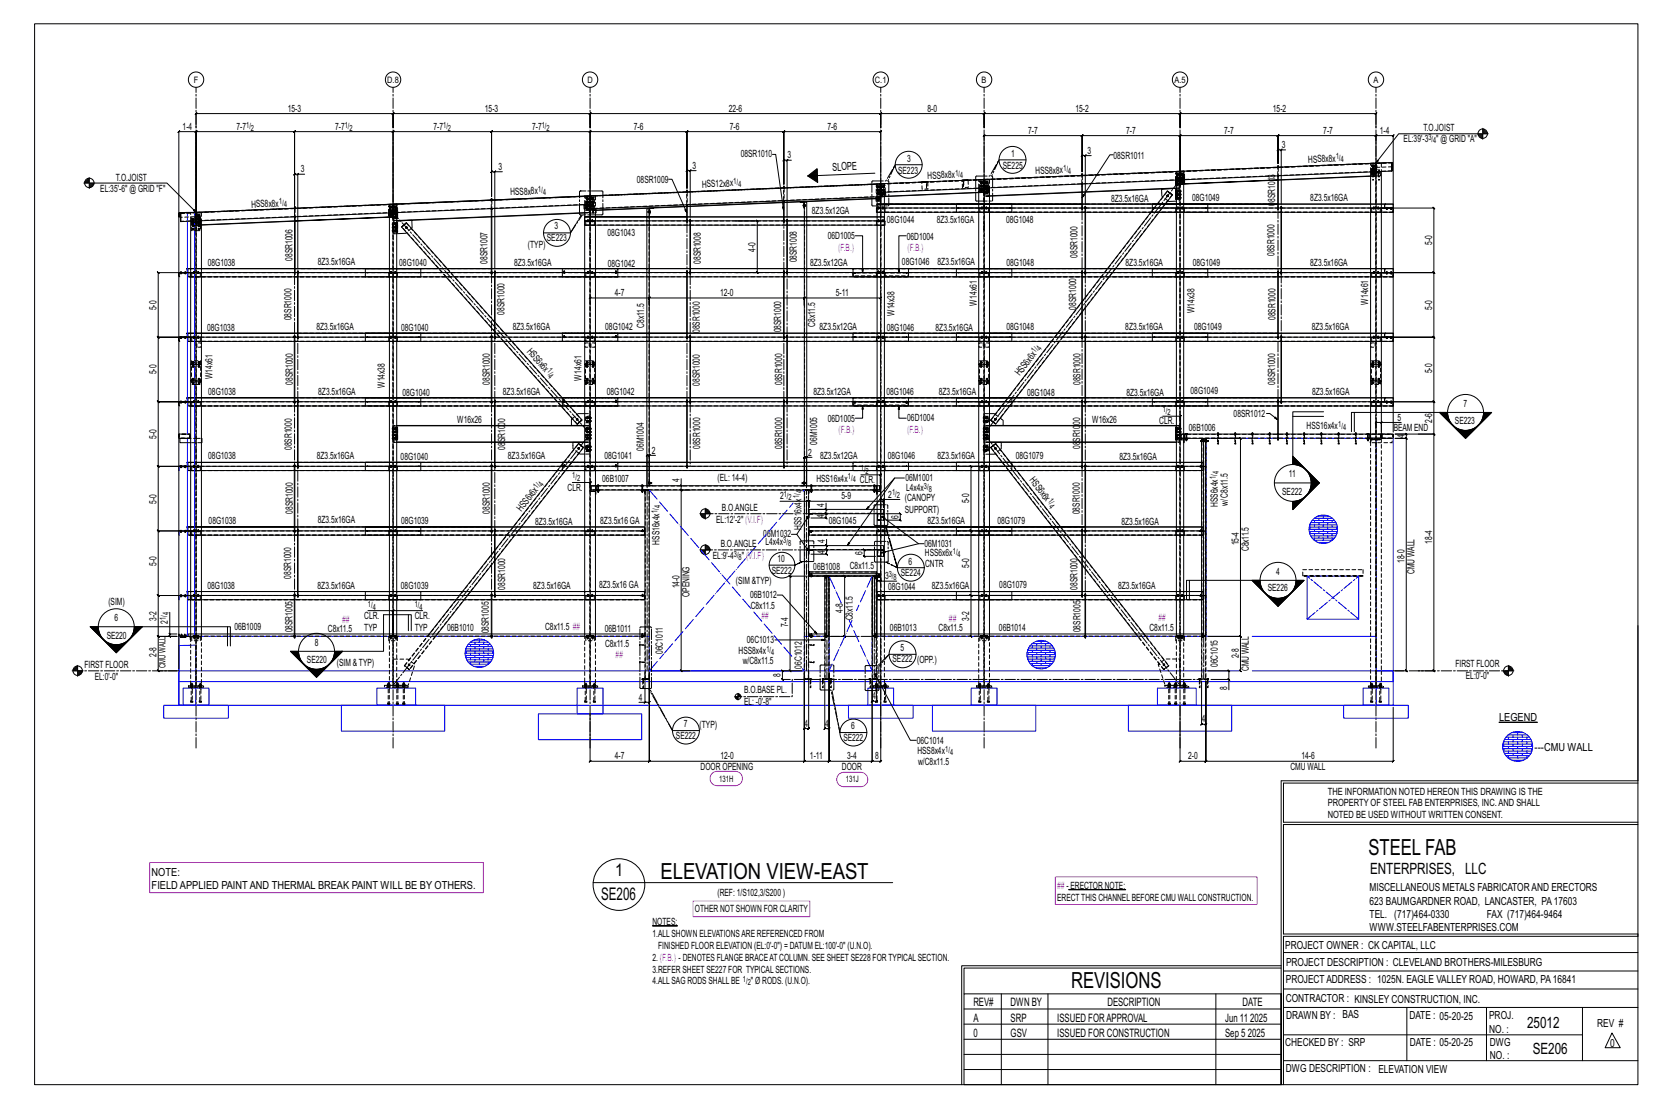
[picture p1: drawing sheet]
<svg xmlns="http://www.w3.org/2000/svg" width="914mm" height="610mm" viewBox="0 0 914 610" stroke-linecap="round" stroke-linejoin="round" font-family="sans-serif">
<defs><g id="words">
<g font-size="12.2">
<text x="753" y="471">STEEL FAB</text>
<text x="364" y="484">ELEVATION VIEW-EAST</text>
<text x="590" y="544">REVISIONS</text>
</g>
<g font-size="9.6">
<text x="339" y="483">1</text>
<text x="331" y="496">SE206</text>
</g>
<g font-size="8.6">
<text x="754" y="481">ENTERPRISES, LLC</text>
<text x="841" y="566">25012</text>
<text x="844" y="580">SE206</text>
</g>
<g font-size="6.4">
<text x="536" y="554">REV#</text>
<text x="556" y="554">DWN BY</text>
<text x="610" y="554">DESCRIPTION</text>
<text x="684" y="554">DATE</text>
<text x="536" y="563">A</text>
<text x="556" y="563">SRP</text>
<text x="582" y="563">ISSUED FORAPPROVAL</text>
<text x="674" y="563">Jun 11</text>
<text x="688" y="563">2025</text>
<text x="536" y="571">0</text>
<text x="556" y="571">GSV</text>
<text x="582" y="571">ISSUED FOR CONSTRUCTION</text>
<text x="674" y="571">Sep 5</text>
<text x="687" y="571">2025</text>
</g>
<g font-size="6.1">
<text x="458" y="94" transform="rotate(-2 458 94)">SLOPE</text>
<text x="825" y="397">LEGEND</text>
<text x="845" y="413">---CMU WALL</text>
<text x="83" y="482">NOTE:</text>
<text x="83" y="489">FIELD APPLIED PAINT AND THERMAL BREAK PAINT WILL BE BY OTHERS.</text>
<text x="754" y="491">MISCELLANEOUS METALS FABRICATORAND ERECTORS</text>
<text x="754" y="498">623 BAUMGARDNER ROAD, LANCASTER, PA17603</text>
<text x="754" y="505">TEL. (717)464-0330</text>
<text x="819" y="505">FAX (717)464-9464</text>
<text x="754" y="513">WWW.STEELFABENTERPRISES.COM</text>
<text x="708" y="523">PROJECT OWNER : CK CAPITAL, LLC</text>
<text x="708" y="532">PROJECT DESCRIPTION : CLEVELAND BROTHERS-MILESBURG</text>
<text x="708" y="541">PROJECTADDRESS : 1025N. EAGLE VALLEY ROAD, HOWARD, PA16841</text>
<text x="708" y="552">CONTRACTOR : KINSLEY CONSTRUCTION, INC.</text>
<text x="708" y="561">DRAWN BY : BAS</text>
<text x="776" y="561">DATE : 05-20-25</text>
<text x="820" y="561">PROJ.</text>
<text x="820" y="569">NO. :</text>
<text x="879" y="566">REV #</text>
<text x="708" y="576">CHECKED BY : SRP</text>
<text x="776" y="576">DATE : 05-20-25</text>
<text x="820" y="576">DWG</text>
<text x="886" y="577">0</text>
<text x="820" y="583">NO. :</text>
<text x="708" y="590">DWG DESCRIPTION : ELEVATION VIEW</text>
</g>
<g font-size="5.5">
<text x="158" y="62">15-3</text>
<text x="267" y="62">15-3</text>
<text x="401" y="62">22-6</text>
<text x="511" y="62">8-0</text>
<text x="592" y="62">15-2</text>
<text x="701" y="62">15-2</text>
<text x="101" y="71">1-4</text>
<text x="130" y="71">7-7</text>
<text x="184" y="71">7-7</text>
<text x="239" y="71">7-7</text>
<text x="293" y="71">7-7</text>
<text x="349" y="71">7-6</text>
<text x="402" y="71">7-6</text>
<text x="456" y="71">7-6</text>
<text x="784" y="72">T.O.JOIST</text>
<text x="566" y="74">7-7</text>
<text x="620" y="74">7-7</text>
<text x="674" y="74">7-7</text>
<text x="728" y="74">7-7</text>
<text x="760" y="74">1-4</text>
<text x="706" y="82">3</text>
<text x="773" y="78">EL:39'-3</text>
<text x="791" y="78">&quot; @ GRID &quot;A&quot;</text>
<text x="408" y="87">08SR1010</text>
<text x="434" y="87">3</text>
<text x="499" y="89">3</text>
<text x="557" y="86">1</text>
<text x="599" y="85">3</text>
<text x="613" y="87">08SR1011</text>
<text x="720" y="90" transform="rotate(-2 720 90)">HSS8x8x</text>
<text x="166" y="95">3</text>
<text x="274" y="94">3</text>
<text x="381" y="93">3</text>
<text x="552" y="93">SE225</text>
<text x="64" y="99">T.O.JOIST</text>
<text x="351" y="101">08SR1009</text>
<text x="494" y="96">SE223</text>
<text x="511" y="99" transform="rotate(-2 511 99)">HSS8x8x</text>
<text x="570" y="96" transform="rotate(-2 570 96)">HSS8x8x</text>
<text x="55" y="106">EL:35'-6&quot; @ GRID &quot;F&quot;</text>
<text x="281" y="108" transform="rotate(-2 281 108)">HSS8x8x</text>
<text x="386" y="103" transform="rotate(-2 386 103)">HSS12x8x</text>
<text x="612" y="111">8Z3.5x16GA</text>
<text x="656" y="111">08G1049</text>
<text x="702" y="113" transform="rotate(-90 702 113)">0</text>
<text x="702" y="111" transform="rotate(-90 702 111)">8SR1013</text>
<text x="721" y="111">8Z3.5x16GA</text>
<text x="138" y="114" transform="rotate(-2 138 114)">HSS8x8x</text>
<text x="447" y="118">8Z3.5x12GA</text>
<text x="488" y="123">08G1044</text>
<text x="516" y="123">8Z3.5x16GA</text>
<text x="554" y="123">08G1048</text>
<text x="305" y="126">3</text>
<text x="334" y="130">08G1043</text>
<text x="456" y="132">06D1005</text>
<text x="291" y="136">(TYP)</text>
<text x="301" y="133">SE223</text>
<text x="499" y="132">06D1004</text>
<text x="788" y="135" transform="rotate(-90 788 135)">5-0</text>
<text x="161" y="144" transform="rotate(-90 161 144)">08SR1006</text>
<text x="416" y="139" transform="rotate(-90 416 139)">4-0</text>
<text x="593" y="142" transform="rotate(-90 593 142)">08SR1000</text>
<text x="702" y="141" transform="rotate(-90 702 141)">08SR1000</text>
<text x="114" y="146">08G1038</text>
<text x="175" y="146">8Z3.5x16GA</text>
<text x="220" y="146">08G1040</text>
<text x="268" y="145" transform="rotate(-90 268 145)">08SR1007</text>
<text x="283" y="146">8Z3.5x16GA</text>
<text x="335" y="147">08G1042</text>
<text x="386" y="145" transform="rotate(-90 386 145)">08SR1008</text>
<text x="439" y="145" transform="rotate(-90 439 145)">08SR1008</text>
<text x="446" y="147">8Z3.5x12GA</text>
<text x="497" y="146">08G1046</text>
<text x="516" y="146">8Z3.5x16GA</text>
<text x="554" y="146">08G1048</text>
<text x="620" y="147">8Z3.5x16GA</text>
<text x="657" y="146">08G1049</text>
<text x="721" y="146">8Z3.5x16GA</text>
<text x="338" y="163">4-7</text>
<text x="396" y="163">12-0</text>
<text x="460" y="163">5-11</text>
<text x="753" y="168" transform="rotate(-90 753 168)">W14x61</text>
<text x="86" y="171" transform="rotate(-90 86 171)">5-0</text>
<text x="278" y="173" transform="rotate(-90 278 173)">08SR1000</text>
<text x="492" y="174" transform="rotate(-90 492 174)">W14x38</text>
<text x="538" y="168" transform="rotate(-90 538 168)">W14x61</text>
<text x="592" y="170" transform="rotate(-90 592 170)">08SR1000</text>
<text x="658" y="172" transform="rotate(-90 658 172)">W14x38</text>
<text x="788" y="171" transform="rotate(-90 788 171)">5-0</text>
<text x="161" y="176" transform="rotate(-90 161 176)">08SR1000</text>
<text x="449" y="180" transform="rotate(-90 449 180)">C8x11.5</text>
<text x="702" y="176" transform="rotate(-90 702 176)">08SR1000</text>
<text x="114" y="182">08G1038</text>
<text x="174" y="182">8Z3.5x16GA</text>
<text x="221" y="182">08G1040</text>
<text x="282" y="182">8Z3.5x16GA</text>
<text x="333" y="182">08G1042</text>
<text x="355" y="181" transform="rotate(-90 355 181)">C8x11.5</text>
<text x="385" y="183" transform="rotate(-90 385 183)">08SR1000</text>
<text x="430" y="183" transform="rotate(-90 430 183)">08SR1000</text>
<text x="451" y="182">8Z3.5x12GA</text>
<text x="488" y="182">08G1046</text>
<text x="515" y="182">8Z3.5x16GA</text>
<text x="554" y="182">08G1048</text>
<text x="620" y="182">8Z3.5x16GA</text>
<text x="657" y="182">08G1049</text>
<text x="722" y="182">8Z3.5x16GA</text>
<text x="290" y="194" transform="rotate(48 290 194)">HS 6x6x</text>
<text x="86" y="206" transform="rotate(-90 86 206)">5-0</text>
<text x="117" y="209" transform="rotate(-90 117 209)">W14x61</text>
<text x="320" y="210" transform="rotate(-90 320 210)">W14x61</text>
<text x="561" y="207" transform="rotate(-52 561 207)">HS 6x6x</text>
<text x="788" y="206" transform="rotate(-90 788 206)">5-0</text>
<text x="161" y="212" transform="rotate(-90 161 212)">08SR1000</text>
<text x="212" y="214" transform="rotate(-90 212 214)">W14x38</text>
<text x="270" y="212" transform="rotate(-90 270 212)">08SR1000</text>
<text x="385" y="212" transform="rotate(-90 385 212)">08SR1000</text>
<text x="431" y="212" transform="rotate(-90 431 212)">08SR1000</text>
<text x="595" y="212" transform="rotate(-90 595 212)">08SR1000</text>
<text x="702" y="212" transform="rotate(-90 702 212)">08SR1000</text>
<text x="115" y="218">08G1038</text>
<text x="175" y="217">8Z3.5x16GA</text>
<text x="222" y="218">08G1040</text>
<text x="277" y="217">8Z3.5x16GA</text>
<text x="334" y="217">08G1042</text>
<text x="448" y="218">8Z3.5x12GA</text>
<text x="488" y="218">08G1046</text>
<text x="517" y="217">8Z3.5x16GA</text>
<text x="565" y="218">08G1048</text>
<text x="620" y="218">8Z3.5x16GA</text>
<text x="655" y="217">08G1049</text>
<text x="722" y="218">8Z3.5x16GA</text>
<text x="806" y="224">7</text>
<text x="252" y="233">W16x26</text>
<text x="456" y="232">06D1005</text>
<text x="499" y="232">06D1004</text>
<text x="601" y="233">W16x26</text>
<text x="638" y="234">CLR.</text>
<text x="679" y="230">08SR1012</text>
<text x="769" y="232">5</text>
<text x="788" y="233" transform="rotate(-90 788 233)">2-6</text>
<text x="801" y="234">SE223</text>
<text x="278" y="234" transform="rotate(-90 278 234)">00</text>
<text x="595" y="234" transform="rotate(-90 595 234)">00</text>
<text x="654" y="238">06B1006</text>
<text x="719" y="236">HSS16x4x</text>
<text x="767" y="237">BEAM END</text>
<text x="86" y="242" transform="rotate(-90 86 242)">5-0</text>
<text x="278" y="244" transform="rotate(-90 278 244)">SR10</text>
<text x="450" y="245" transform="rotate(-90 450 245)">06M1005</text>
<text x="595" y="243" transform="rotate(-90 595 243)">SR10</text>
<text x="773" y="241" transform="rotate(-90 773 241)">4</text>
<text x="161" y="248" transform="rotate(-90 161 248)">08SR1000</text>
<text x="278" y="248" transform="rotate(-90 278 248)">08</text>
<text x="354" y="248" transform="rotate(-90 354 248)">06M1004</text>
<text x="359" y="250">2</text>
<text x="385" y="247" transform="rotate(-90 385 247)">08SR1000</text>
<text x="431" y="247" transform="rotate(-90 431 247)">08SR1000</text>
<text x="445" y="251">2</text>
<text x="595" y="247" transform="rotate(-90 595 247)">08</text>
<text x="115" y="253">08G1038</text>
<text x="174" y="253">8Z3.5x16GA</text>
<text x="221" y="253">08G1040</text>
<text x="280" y="253">8Z3.5x16GA</text>
<text x="333" y="253">08G1041</text>
<text x="451" y="253">8Z3.5x12GA</text>
<text x="489" y="253">08G1046</text>
<text x="516" y="253">8Z3.5x16GA</text>
<text x="559" y="253">08G1079</text>
<text x="616" y="253">8Z3.5x16GA</text>
<text x="710" y="263">11</text>
<text x="332" y="266">06B1007</text>
<text x="374" y="266" transform="rotate(-90 374 266)">4</text>
<text x="395" y="265">(EL: 14-4)</text>
<text x="449" y="265">HSS16x4x</text>
<text x="473" y="266">CLR.</text>
<text x="498" y="265">06M1001</text>
<text x="566" y="265" transform="rotate(52 566 265)">HS 6x6x</text>
<text x="312" y="270">CLR.</text>
<text x="429" y="275">2</text>
<text x="463" y="275">5-9</text>
<text x="489" y="274">2</text>
<text x="498" y="276">(CANOPY</text>
<text x="499" y="270">L4x4x</text>
<text x="706" y="273">SE222</text>
<text x="86" y="278" transform="rotate(-90 86 278)">5-0</text>
<text x="287" y="282" transform="rotate(-52 287 282)">HS 6x6x</text>
<text x="397" y="281">B.O.ANGLE</text>
<text x="454" y="279" transform="rotate(-90 454 279)">4</text>
<text x="534" y="277" transform="rotate(-90 534 277)">5-0</text>
<text x="671" y="279" transform="rotate(-90 671 279)">HSS6x4x</text>
<text x="676" y="279" transform="rotate(-90 676 279)">w/ C8x11.5</text>
<text x="161" y="283" transform="rotate(-90 161 283)">08SR1000</text>
<text x="175" y="288">8Z3.5x16GA</text>
<text x="270" y="283" transform="rotate(-90 270 283)">08SR1000</text>
<text x="394" y="288">EL:12'-2&quot; (V.I.F)</text>
<text x="454" y="285" transform="rotate(-90 454 285)">4</text>
<text x="495" y="286" transform="rotate(-90 495 286)">6</text>
<text x="498" y="282">SUPPORT)</text>
<text x="594" y="283" transform="rotate(-90 594 283)">08SR1000</text>
<text x="115" y="288">08G1038</text>
<text x="221" y="288">08G1039</text>
<text x="295" y="289">8Z3.5x16GA</text>
<text x="330" y="288">8Z3.5x16 GA</text>
<text x="441" y="292" transform="rotate(-90 441 292)">HSS16x4x</text>
<text x="456" y="289">08G1045</text>
<text x="511" y="288">8Z3.5x16GA</text>
<text x="549" y="289">08G1079</text>
<text x="617" y="289">8Z3.5x16GA</text>
<text x="363" y="300" transform="rotate(-90 363 300)">HSS16x4x</text>
<text x="420" y="295">06M1032</text>
<text x="454" y="299" transform="rotate(-90 454 299)">4</text>
<text x="788" y="299" transform="rotate(-90 788 299)">18-4</text>
<text x="397" y="301">B.O.ANGLE</text>
<text x="421" y="300">L4x4x</text>
<text x="454" y="305" transform="rotate(-90 454 305)">4</text>
<text x="475" y="306" transform="rotate(-90 475 306)">6</text>
<text x="509" y="301">06M1031</text>
<text x="682" y="300" transform="rotate(-90 682 300)">15-4</text>
<text x="687" y="304" transform="rotate(-90 687 304)">C8x11.5</text>
<text x="86" y="312" transform="rotate(-90 86 312)">5-0</text>
<text x="392" y="308">EL:9'-4</text>
<text x="408" y="308">&quot; (V.I.F)</text>
<text x="428" y="310">10</text>
<text x="500" y="311">6</text>
<text x="509" y="306">HSS6x6x</text>
<text x="773" y="310" transform="rotate(-90 773 310)">18-0</text>
<text x="425" y="316">SE222</text>
<text x="448" y="314">06B1008</text>
<text x="468" y="314">C8x11.5</text>
<text x="496" y="317">SE224</text>
<text x="509" y="312">CNTR</text>
<text x="534" y="313" transform="rotate(-90 534 313)">5-0</text>
<text x="702" y="317">4</text>
<text x="779" y="316" transform="rotate(-90 779 316)">CMU WALL</text>
<text x="160" y="319" transform="rotate(-90 160 319)">08SR1000</text>
<text x="330" y="324">8Z3.5x16 GA</text>
<text x="374" y="324" transform="rotate(-90 374 324)">14-0</text>
<text x="405" y="321">(SIM &amp;TYP)</text>
<text x="487" y="319">3</text>
<text x="550" y="324">08G1079</text>
<text x="114" y="324">08G1038</text>
<text x="175" y="324">8Z3.5x16GA</text>
<text x="221" y="324">08G1039</text>
<text x="278" y="325" transform="rotate(-90 278 325)">08SR1000</text>
<text x="294" y="325">8Z3.5x16GA</text>
<text x="380" y="329" transform="rotate(-90 380 329)">OPENING</text>
<text x="413" y="329">06B1012</text>
<text x="489" y="325">08G1044</text>
<text x="513" y="324">8Z3.5x16GA</text>
<text x="593" y="325" transform="rotate(-90 593 325)">08SR1000</text>
<text x="616" y="324">8Z3.5x16GA</text>
<text x="698" y="326">SE226</text>
<text x="60" y="333">(SIM)</text>
<text x="413" y="335">C8x11.5</text>
<text x="86" y="342" transform="rotate(-90 86 342)">3-2</text>
<text x="201" y="341">CLR.</text>
<text x="228" y="341">CLR.</text>
<text x="464" y="337" transform="rotate(-90 464 337)">4-8</text>
<text x="470" y="342" transform="rotate(-90 470 342)">C8x11.5</text>
<text x="534" y="342" transform="rotate(-90 534 342)">3-2</text>
<text x="63" y="342">6</text>
<text x="92" y="344" transform="rotate(-90 92 344)">2</text>
<text x="129" y="347">06B1009</text>
<text x="180" y="348">C8x11.5</text>
<text x="201" y="347">TYP</text>
<text x="228" y="347">TYP</text>
<text x="246" y="348">06B1010</text>
<text x="300" y="347">C8x11.5 ##</text>
<text x="333" y="348">06B1011</text>
<text x="434" y="345" transform="rotate(-90 434 345)">7-4</text>
<text x="490" y="347">06B1013</text>
<text x="517" y="347">C8x11.5</text>
<text x="550" y="348">06B1014</text>
<text x="633" y="347">C8x11.5</text>
<text x="59" y="352">SE220</text>
<text x="161" y="348" transform="rotate(-90 161 348)">08SR1005</text>
<text x="269" y="349" transform="rotate(-90 269 349)">08SR1005</text>
<text x="595" y="348" transform="rotate(-90 595 348)">08SR1005</text>
<text x="173" y="356">8</text>
<text x="333" y="356">C8x11.5</text>
<text x="411" y="354">06C1013</text>
<text x="496" y="359">5</text>
<text x="86" y="362" transform="rotate(-90 86 362)">2-8</text>
<text x="169" y="365">SE220</text>
<text x="365" y="360" transform="rotate(-90 365 360)">06C1011</text>
<text x="407" y="360">HSS8x4x</text>
<text x="409" y="366">w/C8x11.5</text>
<text x="491" y="365">SE222 (OPP.)</text>
<text x="682" y="363" transform="rotate(-90 682 363)">2-8</text>
<text x="46" y="368">FIRST FLOOR</text>
<text x="185" y="367">(SIM &amp;TYP)</text>
<text x="441" y="368" transform="rotate(-90 441 368)">06C1012</text>
<text x="670" y="367" transform="rotate(-90 670 367)">06C1015</text>
<text x="687" y="370" transform="rotate(-90 687 370)">CMU WALL</text>
<text x="801" y="368">FIRST FLOOR</text>
<text x="52" y="374">EL:0'-0&quot;</text>
<text x="430" y="373" transform="rotate(-90 430 373)">8</text>
<text x="807" y="374">EL:0'-0&quot;</text>
<text x="410" y="382">B.O.BASE PL.</text>
<text x="676" y="380" transform="rotate(-90 676 380)">8</text>
<text x="352" y="386">4</text>
<text x="410" y="388">EL: -0'-8&quot;</text>
<text x="480" y="385">4</text>
<text x="376" y="401">7</text>
<text x="385" y="401">(TYP)</text>
<text x="443" y="400">4</text>
<text x="454" y="400">4</text>
<text x="469" y="402">6</text>
<text x="662" y="398">4</text>
<text x="372" y="407">SE222</text>
<text x="464" y="408">SE222</text>
<text x="505" y="410">06C1014</text>
<text x="338" y="418">4-7</text>
<text x="397" y="418">12-0</text>
<text x="446" y="418">1-11</text>
<text x="466" y="418">3-4</text>
<text x="482" y="418">8</text>
<text x="505" y="415">HSS8x4x</text>
<text x="654" y="418">2-0</text>
<text x="716" y="418">14-6</text>
<text x="386" y="424">DOOR OPENING</text>
<text x="464" y="424">DOOR</text>
<text x="506" y="421">w/C8x11.5</text>
<text x="710" y="424">CMU WALL</text>
<text x="731" y="438">THE INFORMATION NOTED HEREON THIS DRAWING IS THE</text>
<text x="731" y="444">PROPERTY OF STEEL FAB ENTERPRISES, INC.AND SHALL</text>
<text x="731" y="451">NOTED BE USED WITHOUT WRITTEN CONSENT.</text>
<text x="395" y="494">(REF: 1/S102,3/S200 )</text>
<text x="582" y="496">ERECTTHIS CHANNELBEFORE CMU WALLCONSTRUCTION.</text>
<text x="383" y="502">OTHER NOT SHOWN FOR CLARITY</text>
<text x="359" y="509">NOTES:</text>
<text x="359" y="516">1.ALLSHOWN ELEVATIONSARE REFERENCED FROM</text>
<text x="362" y="522">FINISHED FLOOR ELEVATION (EL:0'-0&quot;) = DATUM EL:100'-0&quot; (U.N.O).</text>
<text x="359" y="529">2. (F.B.) - DENOTES FLANGE BRACEAT COLUMN. SEE SHEET SE228 FOR TYPICALSECTION.</text>
<text x="359" y="536">3.REFER SHEET SE227 FOR TYPICALSECTIONS.</text>
<text x="359" y="542">4.ALLSAG RODS SHALLBE</text>
<text x="413" y="542">&quot; Ø RODS. (U.N.O).</text>
</g>
<g font-size="5.5" fill="#f0f">
<text x="461" y="138">(F.B.)</text>
<text x="500" y="138">(F.B.)</text>
<text x="462" y="239">(F.B.)</text>
<text x="499" y="238">(F.B.)</text>
<text x="419" y="341">##</text>
<text x="188" y="343">##</text>
<text x="522" y="342">##</text>
<text x="638" y="342">##</text>
<text x="339" y="362">##</text>
<text x="582" y="490">## - ERECTOR NOTE:</text>
</g>
<g font-size="4.9">
<text x="107" y="45">F</text>
<text x="213" y="45">D.8</text>
<text x="323" y="45">D</text>
<text x="482" y="45">C.1</text>
<text x="540" y="45">B</text>
<text x="647" y="45">A.5</text>
<text x="756" y="45">A</text>
<text x="91" y="368" transform="rotate(-90 91 368)">CMU WALL</text>
<text x="396" y="431">131H</text>
<text x="466" y="431">131J</text>
</g>
<g font-size="4.7">
<text x="136" y="70">1/</text>
<text x="138" y="72">2</text>
<text x="190" y="70">1/</text>
<text x="192" y="72">2</text>
<text x="244" y="70">1/</text>
<text x="247" y="72">2</text>
<text x="298" y="70">1/</text>
<text x="301" y="72">2</text>
<text x="786" y="77">3/</text>
<text x="789" y="79">4</text>
<text x="736" y="88" transform="rotate(-2 736 88)">1/</text>
<text x="738" y="89" transform="rotate(-2 738 89)">4</text>
<text x="585" y="94" transform="rotate(-2 585 94)">1/</text>
<text x="588" y="96" transform="rotate(-2 588 96)">4</text>
<text x="404" y="101" transform="rotate(-2 404 101)">1/</text>
<text x="526" y="97" transform="rotate(-2 526 97)">1/</text>
<text x="529" y="98" transform="rotate(-2 529 98)">4</text>
<text x="296" y="106" transform="rotate(-2 296 106)">1/</text>
<text x="299" y="107" transform="rotate(-2 299 107)">4</text>
<text x="407" y="103" transform="rotate(-2 407 103)">4</text>
<text x="154" y="112" transform="rotate(-2 154 112)">1/</text>
<text x="156" y="114" transform="rotate(-2 156 114)">4</text>
<text x="570" y="194" transform="rotate(-52 570 194)">1/</text>
<text x="573" y="193" transform="rotate(-52 573 193)">4</text>
<text x="301" y="204" transform="rotate(48 301 204)">1/</text>
<text x="301" y="207" transform="rotate(48 301 207)">4</text>
<text x="640" y="227">1/</text>
<text x="643" y="229">2</text>
<text x="737" y="235">1/</text>
<text x="739" y="237">4</text>
<text x="315" y="263">1/</text>
<text x="467" y="264">1/</text>
<text x="474" y="259">1/</text>
<text x="477" y="261">2</text>
<text x="669" y="264" transform="rotate(-90 669 264)">1/</text>
<text x="671" y="261" transform="rotate(-90 671 261)">4</text>
<text x="296" y="269" transform="rotate(-52 296 269)">1/</text>
<text x="299" y="268" transform="rotate(-52 299 268)">4</text>
<text x="318" y="265">2</text>
<text x="469" y="266">4</text>
<text x="509" y="269">3/</text>
<text x="431" y="274">1/</text>
<text x="434" y="275">2</text>
<text x="440" y="274" transform="rotate(-90 440 274)">1/</text>
<text x="442" y="272" transform="rotate(-90 442 272)">4</text>
<text x="491" y="273">1/</text>
<text x="494" y="274">2</text>
<text x="511" y="271">8</text>
<text x="577" y="276" transform="rotate(52 577 276)">1/</text>
<text x="364" y="280" transform="rotate(-90 364 280)">4</text>
<text x="577" y="279" transform="rotate(52 577 279)">4</text>
<text x="362" y="283" transform="rotate(-90 362 283)">1/</text>
<text x="431" y="299">3/</text>
<text x="434" y="301">8</text>
<text x="525" y="305">1/</text>
<text x="404" y="307">3/</text>
<text x="407" y="308">8</text>
<text x="527" y="307">4</text>
<text x="489" y="318">3/</text>
<text x="492" y="319">8</text>
<text x="203" y="334">1/</text>
<text x="205" y="336">4</text>
<text x="228" y="334">1/</text>
<text x="231" y="336">4</text>
<text x="91" y="342" transform="rotate(-90 91 342)">1/</text>
<text x="93" y="339" transform="rotate(-90 93 339)">4</text>
<text x="422" y="359">1/</text>
<text x="425" y="361">4</text>
<text x="520" y="414">1/</text>
<text x="523" y="416">4</text>
<text x="409" y="541">1/</text>
<text x="412" y="542">2</text>
</g>
</g></defs>
<path d="M825 398h21zM588 490h32zM359 510h14z" fill="#000" stroke="#000" stroke-width=".55"/>
<g fill="none" stroke="#000" stroke-width=".55">
<path d="M19 13h883v584h-883zM108 70v-7h-1l1-1v1h108l1-1-1 1v7v-7l1-1-1 1h109h-1l1-1v1v7v-7h-1l1-1v1h160h-1l1-1v1v7v-7h-1l1-1v1h57h-1l1-1v1v7v-7h-1l1-1v1h108h-1l1-1v1v7v-7h-1l1-1v1h107l1-1-1 1v7M757 78v-3l1-1-1 1h10h-1l1-1v1v163M814 74l2 2M815 74l1 1M816 74h.1M816 72l2 2M816 72l1 2M816 71l3 3M816 73l1 1M816 71v6M817 71l2 2"/>
<path d="M819 74h-49l-13 16 1-2 1 1-2 1v-15l1-1-1 1h-53v-1l-1 1h1v15v-15v-1l-1 1h1h-54v-1l-1 1h1v19v-19v-1l-1 1h1h-54v-1l-1 1h1v20v-20v-1l-1 1h1h-54v-1l-1 1h1v24M49 98l-2 2M49 100l-1 1M49 99l-2 2M49 98l-2 3M49 98v6M164 96h-2l1-1-1 1v51M164 95l-1 1zM168 96h-4v52M272 95l1-1-1 1zM272 95h-1v-1l-1 1h1v13M277 95h-5v53"/>
<path d="M368 99h2l8 18M380 94v-1l-1 1zM380 94h-2l1-1-1 1v10M383 94h-3v26M425 85h2l4 31M433 88h1l-1 1zM433 88h-1l-1 1 1-1v13M436 88h-3v32M450 93l-5 4 5 3M450 94l-5 3 5 3M450 94l-4 3 4 2M450 95l-3 2 3 2"/>
<path d="M450 95l-3 2 3 1M450 96l-3 1 3 1M450 96l-2 1h2M450 96l-1 1h1M450 97h.1M482 95l-37 2 5-4v7l-5-3M493 91h15M530 99h3zM530 99h.1M533 99h.1M541 99l1 5zM542 99v5z"/>
<path d="M542 99h-3M550 88h15M595 96l1 1zM596 96h.1M596 96v1M597 86l1-1-1 1zM597 86h-1v-1l-1 1h1v9M601 86h-4v27M613 85h-2l-15 24M647 99v3h1M647 99h5zM647 100v2h1"/>
<path d="M648 100v1zM648 100h.1M649 94v5zM649 94v5l-107 5v-5M649 94l-107 5M650 94v5zM650 94h-1M651 99v2zM651 99h.1M651 100h.1M652 99v2h-1M652 99v2"/>
<path d="M703 92h1zM703 97h.1M703 92v-1l1 1M703 99l-51 2 51-2M703 92h.1M703 97v17M704 92h.1M704 97h.1M704 99l51-2-51 2M704 97v17M704 97h-1M705 83l1-1-1 1z"/>
<path d="M705 83h-1v-1l-1 1h1v7M708 83h-3v30M755 95v17M755 95h5zM755 95v2h1M756 95v1zM756 96v1v-1M756 95h.1M758 95h.1M759 95v1zM759 96v1v-1M759 97h-3"/>
<path d="M760 95v2h-1M760 94v18M766 89l-116 5v5l116-5v-5v5M766 89v5M766 89v3M46 101h46l16 16M49 100v1M50 101h-1M50 101l-1 1M51 101l-2 2M52 101l-3 2M52 101l-2 2"/>
<path d="M99 117h4h-4l-1 3zM99 118v2M99 118h.1M99 117h.1M103 117l113-5v5l-116 5-1-4M162 115h1zM162 119h.1M162 115h.1M162 114v1M162 120v30M162 119v31M163 115h.1"/>
<path d="M163 119h-1M214 120v28M214 118v2h1v-1M214 119v-2h5v3h-1M214 119h.1M215 118v1zM215 118h.1M215 119v1M216 112v5zM217 112v5zM217 117h-1M217 112h-1"/>
<path d="M217 112l108-4v5l-108 4zM217 117h.1M218 117v2zM218 119l-3 1M218 118h.1M218 117h.1M218 119h.1M218 120h.1M218 120v28M219 117v2h-1M270 115h1zM270 119l-52 3 9-1-1 5"/>
<path d="M270 110v-1l1 1M270 110h.1M270 115h.1M270 115v35M270 119l-52 2M271 110l-54 2M271 110h.1M271 115h.1M271 115v35M321 113h4zM321 113l1 2h1M322 119h56z"/>
<path d="M322 113h.1M322 115v7M322 117l-51 2M323 113v1zM323 114v1v-1M324 113h.1M325 108v5zM325 113v2h-2M325 115h3zM325 115v2h1M325 108v7zM325 115h.1"/>
<path d="M326 115l1 1zM326 116v1l1-1M328 108l-57 2M328 117v2M328 115v2h-1M356 119v-4h1v4M358 115h2h-2l-1 3zM358 116v1zM358 117h.1M358 116v1M358 115l-30 1M378 106h.1"/>
<path d="M378 113h.1M378 112v1M378 113v8M378 105h.1M378 114l-18 1M378 114l-50 2M378 105v1M378 119h53M431 103h1zM431 111h.1M431 103h1h-1l1 1M431 103v1"/>
<path d="M431 110v1M431 111v10M431 112l-53 2M431 111l-53 3M432 103h.1M432 111h.1M432 111v10h-1l1 1M432 111h-1M432 110v1M440 111h3v4v-4zM442 113h.1M442 112l1 2z"/>
<path d="M443 119v-8h1v8M482 109v2h2M482 109l-50 2M482 109l-50 3M482 115v2h5M483 112h74zM483 115h74M483 115h.1M483 108h.1M483 111v4M483 117v2M483 114h1"/>
<path d="M483 114l1 1zM484 115h.1M484 109v1zM484 110v1v-1M484 114h.1M485 101v7zM485 101l-160 7v7l160-7M485 101v7M485 108l-3 1 3-1M485 106h3zM485 101v-29l-1 1 1-1h-53l-1 1 1-1v29v-29l-1 1 1-1h-54h1l-1 1v-1v32v-32h1l-1 1v-1h-53l-1 1 1-1v36v-36l-1 1 1-1h-54l-1 1 1-1v36v-36l-1 1 1-1h-55h1l-1 1v-1v39v-39h1l-1 1v-1h-54h1l-1 1v-1v41v-41h1l-1 1v-1h-54l-1 1 1-1v45v-45l-1 1 1-1h-10h1l-1 1v-1v296M485 109v2h-1"/>
<path d="M485 101v5zM485 101h.1M485 101l56-2v5l-56 2zM486 114h.1M486 114v1zM486 106v1zM486 107v1v-1M486 115h.1M486 106h.1M487 106h.1M487 119h-55l55 1M487 108v4"/>
<path d="M487 117v31M488 106v2h-3v-2M488 108l51-2-51 2M507 100h4zM507 100h.1M511 100h.1M526 112h70zM526 112v3M539 104v8M539 117v31M539 117h5M539 104v2h1"/>
<path d="M540 114h.1M540 114l1 1zM540 104l1 1zM540 105v1l1-1M540 114h1zM540 115h1M541 104h.1M542 104h2h-5h2M543 114h.1M543 114v1zM543 115h.1M543 104v1z"/>
<path d="M543 105v1v-1M543 104h.1M543 106h-2M544 104h.1M544 104v2h-1M545 103v9M545 117v31M557 112v5h-74v-2M595 101h.1M595 114l1 1zM595 115h.1M596 101v14"/>
<path d="M596 106l-51 2M596 101h.1M596 114h.1M596 106l52-2h-9l1 4M596 102v12M596 114v1M596 101h-1M597 114h1zM597 114h.1M597 117l1 33h-1M597 116v1M598 114h-1h1l-1 1"/>
<path d="M598 114v1M598 116v1M598 117v33M598 114l-1 1M634 117l-24 31M634 112h69zM634 115h133M634 112v3M637 112l6-7 2 2-3 5M638 117l-24 31M642 108h1zM643 105l2 2z"/>
<path d="M643 111h5M647 117h5M648 104h-1v6h1M648 102v10M648 117v31M648 104l-52 2M648 105v1M648 105h.1M648 107h.1M648 109h.1M648 114h.1M648 114l1 1z"/>
<path d="M648 101h.1M648 101v1v-1M648 115h1M649 114h-1h1M651 114h.1M651 114v1zM651 115h.1M651 101h.1M651 101h-3M652 117v31M652 101h.1M652 101v11"/>
<path d="M665 115v2h-139v-2M665 112h-69h69v3h-139M703 114v1M704 114h.1M704 114v1M704 114h-1l1 1M705 114h1zM705 114h.1M705 114v1M705 116v1M705 117v33M706 114l-1 1"/>
<path d="M706 114v1M755 117v31M755 117h5M756 114h.1M756 114l1 1zM756 115h.1M756 114h1M758 114h1M758 114l1 1zM759 115h.1M759 114h.1M761 117l-1 31"/>
<path d="M761 115h28v-1l1 1h-1v35l1 1-1-1h-28h28l1 1-1-1v36v-1l1 1h-1h-28h28v-1l1 1h-1v35l1 1-1-1h-28M763 112h.1M763 114h.1M763 115h.1M764 115h.1M764 114h.1M765 114h1M766 115h.1M766 114h.1M766 117h1M767 112h-63h63v5h-133v-2M105 122v26"/>
<path d="M106 122v2h1M106 124h.1M106 122h.1M107 122v1zM107 123v1v-1M108 122h.1M109 122v1zM109 123v1v-1M109 122h.1M109 124h-2M109 124h.1M110 122h-4"/>
<path d="M110 122v2h-1M111 122v26M162 122l-51 2M162 122l52-2-52 2M218 123v1M218 125h.1M218 127h.1M218 123h.1M218 123h1v5h-1M221 125l3-2zM223 125h1zM224 128l-6 1"/>
<path d="M299 128h15M322 122v2h165M322 122h165M322 124v24M322 124h5M323 122h1v-1v1M323 122h1zM326 122h.1M326 122v-1v1M328 124v24M356 124v24M357 124v24"/>
<path d="M378 122h.1M378 121v1M378 121h.1M380 122h.1M380 121h.1M380 121v1M380 124h.1M380 124v26M405 122h12l-1-1 1 1v28h-1l1 1v-1h-12M431 121l1 1zM431 121v1M432 121h.1"/>
<path d="M433 122h1M433 122h.1M433 121h.1M433 121v1M433 124h.1M433 124v26M434 122h.1M443 124v24M444 124v24M471 130h4v20M483 124v24M483 122h1v-1v1"/>
<path d="M483 122h1zM486 122v-1v1M486 122h.1M487 122v2h-5M499 130h-4v20M99 150h4v-2v2h-4v2h-1zM100 151h.1M99 150h1M99 151h1M100 150h.1M100 150v1M102 151h.1"/>
<path d="M102 150h.1M102 150v1M103 148h59zM103 150h129M103 150h-4h4M103 148v2M105 152v31M106 152h4M106 150h1M106 150h1zM107 150h-20l1 1-1-1v36v-1l1 1h-1h20h-20v-1l1 1h-1v35l1 1-1-1h20h-20l1 1-1-1v36v-1l1 1h-1h20M109 150h.1"/>
<path d="M111 152v31M164 150h.1M164 150v-1v1M164 152h.1M164 152v33M164 152v34M201 148h69zM201 148v2M214 152h5M214 153v30M215 150h1M215 150h.1"/>
<path d="M217 150h1M217 150h1zM217 150h.1M218 153v30M232 148h-70h70v4h-129v-2M241 148l-20-23 3-2 22 25M245 152l27 31M250 152l22 25M270 150h.1M270 150h1M271 150h.1M271 148h39v4"/>
<path d="M271 150h-1M272 150h1M272 150h.1M272 150v-1l1 1M272 152h.1M272 152v33M273 150h.1M273 152h.1M273 152v33M273 150h-1M310 152h190M310 150h.1"/>
<path d="M310 150v-1l1 1M310 150h1M311 150h-1M311 150h.1M311 150h-1h1M322 152v31M322 152h5M323 150h1M323 150h1zM324 150h.1M326 150h.1M328 152v31"/>
<path d="M339 150h.1M339 150v-1v1M356 152v31M357 152v31M378 150h.1M378 150v-1v1M378 152h.1M378 152v33M380 150h.1M380 148h-70h70M380 148h53M431 150h1"/>
<path d="M432 150h.1M431 150l1-1v1M431 150h.1M431 152h.1M431 152v33M432 152v34M432 152h.1M432 150h-1M433 150h.1M433 148h67v4M433 148h124M434 150h-1"/>
<path d="M434 150h.1M443 152v31M444 152v31M470 150h.1M482 152h5M483 153v30M483 150h.1M483 150h1M483 150h1zM486 150h.1M487 153v30M499 150h.1"/>
<path d="M500 148h57v4h-87v-2M526 148h71zM526 148v2M539 152v31M539 152h5M540 150h.1M540 150h1zM543 150h.1M545 152v31M557 150h-356v2h139v-2M595 150h1M596 150h.1"/>
<path d="M596 152v33v1M596 152h.1M596 150v-1v1M596 152v33M596 150h-1M597 150h.1M598 150h.1M598 150h-1M606 152l-10 14M611 152l-15 20M634 150v2h133v-2M634 148h71z"/>
<path d="M634 148v2M647 152h5M648 153v30M648 150h.1M648 150h1zM649 150h-1M651 150h.1M652 153v30M665 148h-67h67v2h-139v2h139v-2M703 150h1M704 150h.1M703 150v-1l1 1"/>
<path d="M703 150h.1M703 152h.1M703 152v33M704 152h.1M704 152v33M704 150h-1M705 150h.1M706 150h-1M706 150h.1M755 152v31M755 152h5M756 150h1"/>
<path d="M756 150h1zM758 150h1M758 150h1zM759 150h.1M761 152l-1 31M763 148h.1M763 150h.1M764 150h.1M765 150h1M766 150h.1M766 152h1M767 148h-62h62v2h-133"/>
<path d="M273 177l5 6M325 168v-4l-1 1 1-1h32v1l1-1h-1v4v-4v1l1-1h-1h86l-1 1 1-1v4v-4l-1 1 1-1h42l-1 1 1-1v4M596 172l-9 11M596 166l-14 17M99 186h4v-3v1v2h-4v2h-1zM100 186h.1M99 186h1M100 185v1M102 186h.1M102 185v1M103 186h129M103 186h-4h4"/>
<path d="M103 184v2M105 188v31M106 188h4M106 186h1v-1v1M106 186h1zM109 186h.1M109 186v-1v1M111 188v31M162 186h.1M162 185h.1M162 185v1M162 188h.1"/>
<path d="M162 188v33M164 186h.1M164 183h-61l61 1M164 183h68v5h-129v-2M164 184h68M201 186v2h139v-2M201 184v2M214 188h5M214 188v31M215 186v-1l1 1M215 186h.1M217 186h1"/>
<path d="M217 186h1zM217 186h.1M217 185l1 1zM218 186h.1M218 188v31M270 186h1M271 185h.1M270 185v1M270 188h.1M270 188v33M270 185h1M271 185v1"/>
<path d="M271 188h.1M271 188v33M271 185l-1 1M271 186h-1M271 186h.1M272 186h.1M272 183h-71l71 1M272 185v1M273 183h.1M273 184h37v4M273 183h37M273 186h.1"/>
<path d="M273 186h-1M277 188l28 31M282 188l28 31M310 188h190M310 186h1M310 186h.1M310 185h1M311 186h.1M311 186h-1M311 185v1M322 188v31M322 188h5"/>
<path d="M323 186h1v-1v1M323 186h1zM324 186h.1M326 186h.1M326 186v-1v1M328 188v31M339 186h.1M339 185h.1M339 185v1M356 188v31M357 188v31M378 183h-68l68 1"/>
<path d="M378 186h.1M378 185v1M378 184h53M378 183h53M380 186h.1M380 185h.1M380 185v1M380 188h.1M380 188v33M431 186h.1M431 186h1M432 183h68v3h-299"/>
<path d="M432 184h125M432 186h.1M433 186h1M433 185h.1M433 185v1M433 188h.1M433 188v33M433 188l1 33M434 186h-1M434 186h.1M443 188v31M444 188v31"/>
<path d="M482 188h5M483 188v31M483 186h1M484 186h.1M484 186v-1v1M486 186h.1M486 186v-1v1M487 188v31M500 183h57v5h-87v-2M526 184v2M539 188v31M539 188h5"/>
<path d="M540 186h.1M540 186h1zM540 185l1 1zM543 186h.1M543 186v-1v1M545 188v31M557 186h-57v2M579 188l-24 31M583 188l-24 31M596 186h.1M596 183h-70l70 1M596 183h69v3h-139"/>
<path d="M596 184h69M596 186h-1M597 186h1M597 185h.1M597 188l1 33h-1M597 188h.1M598 185h-1h1l-1 1M598 185v1M598 188h.1M598 188v33M598 186h-1M598 186h.1"/>
<path d="M634 186v2h133v-2M634 184v2M647 188h5M648 188v31M648 186h.1M648 186h1zM649 186l-1-1v1M651 186h.1M651 186v-1v1M652 188v31M665 186v2h-139v-2M704 186h.1"/>
<path d="M703 183h-69l69 1M703 186h.1M704 185v1M704 183h63v3h-133M704 184h63M704 186h-1M705 186h1M705 185h.1M705 185v1M705 188h.1M705 188v33M706 186h-1"/>
<path d="M706 186h.1M755 188v31M755 188h5M756 186v-1l1 1M756 186h1zM758 186h1M758 186h1zM759 186h.1M759 186v-1v1M761 188l-1 31M763 183h.1M763 186h.1"/>
<path d="M764 186h.1M766 186h-1M766 186h.1M766 188h1M103 219h59zM103 219v2M201 219h69zM201 219v2M232 219h-70h70v2h-129M271 219h39M310 219h70zM310 219v4"/>
<path d="M380 219h53M500 219h57v5h-87v-3M526 219h71zM526 219v2M557 219h-124h67v4M634 219h71zM634 219v2M665 219h-67h67v2h-139M763 219h.1M767 219h-62h62v2h-133M98 239h7v2h-7zM99 221h4v-2v2h-4v3l-1-1z"/>
<path d="M100 222h.1M99 221h1M99 222h1M100 221v1M100 221h.1M102 222h.1M102 221h.1M102 221v1M103 221h-4h4M105 224v31M106 224h4M106 221h1"/>
<path d="M106 221h1zM109 221h.1M111 224v31M162 221h.1M164 221h.1M164 221v-1v1M164 223h.1M164 224v32M164 224v33M201 221v3h139v-3M214 224h5M214 224v31"/>
<path d="M215 221h.1M215 221h1M217 221h.1M217 221h1zM218 221h.1M218 240h.1M218 238h.1M218 236h.1M218 235h1v7h-1M218 224v31M218 234h54M232 221v3h-129v-3"/>
<path d="M271 221h-1M271 221h.1M272 221h1zM272 221h.1M272 221v-1l1 1M272 223h.1M272 224v32M273 221h.1M273 223h.1M273 224v32M273 234h49M273 221h-1"/>
<path d="M309 224l9 10 2-3-6-7M310 224h190M310 221h1M310 221h.1M310 221v-1l1 1M311 221h.1M315 231v3h7h-49M317 231h1zM318 234l2-3zM322 228h-4M322 224v31M322 224h5"/>
<path d="M323 221h1M323 221h1zM324 221h.1M326 221h.1M328 224v31M339 221h.1M339 221v-1v1M356 224v31M357 224v31M378 221h.1M378 223h.1M378 224v32"/>
<path d="M378 221v-1v1M380 221h.1M431 221h1zM432 221h.1M431 221l1-1v1M431 221h.1M431 223h.1M431 224v32M432 224v33M432 223h.1M432 221h-1M433 221h.1"/>
<path d="M434 221h.1M443 224v31M444 224v31M470 221h.1M470 221h1M471 221h-1M471 221h.1M475 224v6h-4M482 224h5M483 224v31M483 221h.1M483 221h1"/>
<path d="M484 221h.1M484 221h-1M486 221h.1M487 224v31M495 224v6h4M499 221h.1M539 224v31M539 224h5M540 221h.1M540 221h1zM543 221h.1M545 228h3"/>
<path d="M545 224v31M545 234h51M545 231l3 3zM548 231h.1M551 230l1 1v3h-7h51M551 224l-6 7 3 2 8-9M557 221h-356M595 221h1zM596 221h.1M596 224v32v1M596 223h.1M596 221v-1v1"/>
<path d="M596 224v32M596 234h52M596 221h-1M597 221h.1M598 221h.1M598 221h-1M634 221v3h133v-3M640 229h10v10M647 224h5M648 235h-1v7h1M648 224v31M648 236h.1"/>
<path d="M648 238h.1M648 240h.1M648 221h.1M648 221h1zM649 221h-1M650 229l-1 1zM650 229v1v-1v11M650 239v2zM650 239h110v2v-2v2h-110zM651 221h.1M652 224v15M653 239h.1"/>
<path d="M653 239h1M654 239h-1M654 239h.1M665 221v3h-139v-3M670 239h1M671 239h.1M680 239h.1M689 239h1M697 228h2l4 3M699 239h.1M703 239h.1M703 221h1"/>
<path d="M704 221h.1M704 239h.1M703 221v-1l1 1M703 221h.1M703 223h.1M703 224v15M704 223h.1M704 224v15M704 221h-1M704 239h-1M705 221h.1M706 221h-1"/>
<path d="M706 221h.1M708 239h1M712 229h17M718 239h.1M727 239h1M729 227h-17v24M737 239h.1M737 239v-1v1M746 227v11M746 239h.1M746 239h1M753 239h.1"/>
<path d="M755 224v15M755 224h5M756 221h1M756 221h1zM758 221h1M758 221h1zM759 221h.1M760 233l1-1-1 1zM760 233h-3l1-1-1 1v6M761 224l-1 15M761 239h6v2h-6zM761 239v2"/>
<path d="M763 221h.1M763 221h26l1 1-1-1v18l1 1-1-1h-21h6h1h-1v2l1 1-7-1h6l1 1-1-1v128l1 1-1-1h-6M764 221h.1M765 221h1M766 221h.1M766 224h1M771 233h-11v5M781 239h8l1 1-1-1v130l1 1-1-1h-8M793 227l14 14 14-14-14 14zM793 227l14 14 14-14M793 227l6 6M793 227l5 5"/>
<path d="M794 227l4 4M794 227l3 3M795 227l2 3M795 227l2 2M796 227l1 1M797 227h-5l15 14 14-14h-4M802 236l5 5 5-5M802 236l5 5M803 236l4 4 4-4M803 236l4 4M804 236l3 4 3-4M804 237l3 3 3-3"/>
<path d="M804 237l3 2 2-2M805 237l2 2 2-2M805 237l2 1 1-1M806 237l1 1M806 237l1 1 1-1M806 237l1 1v-1M807 237h.1M808 237l-1 1M810 236l-3 4M811 236l-4 4M816 231l4-4-4 5M817 227h-73v11"/>
<path d="M817 227h.1M817 227v1M818 227l-1 1M818 227l-1 2M819 227l-3 3M820 227l-4 4M820 227l-5 5M821 227l-6 6M98 257h5v-2v2h-4v2zM99 257h1M99 257h.1M100 257h.1"/>
<path d="M100 257h-1M102 257h.1M102 257h-15v-1l1 1h-1v35l1 1-1-1h19M103 241h-4v3h4M103 255h61zM103 257h-4h4M103 255v2M105 259v31M106 259h4M106 257h1M106 257h1zM107 257v-1v1"/>
<path d="M109 257h.1M109 257v-1v1M111 241v3M111 259v31M162 257h.1M162 259h.1M162 259v33M162 256h.1M162 256v1M164 257h.1M201 257v2h139v-2M201 255h71z"/>
<path d="M201 255v2M214 259h5M214 259v31M215 257h.1M215 257v-1l1 1M217 257h.1M217 257h1zM217 256l1 1zM217 257h1M218 257h.1M218 241h.1M218 259v31"/>
<path d="M218 244h54M218 243h54M232 257v2h-129v-2M232 255h-68h68v2h-129M270 257h1M271 257h.1M270 257h.1M270 259h.1M270 259v33M270 256h1M271 256v1M271 259h.1"/>
<path d="M271 259v33M271 257h-1M272 257h.1M272 256l1 1M273 244h49h-7v3h1M273 255h37v4M273 243h49M307 259l-25 31M310 255h68zM310 259h190M310 257h1M310 255l8-11 3 2-6 9"/>
<path d="M310 257h.1M310 256h1M311 257h-1M311 257h.1M311 256v1M311 259l-24 31M318 247h1zM318 244l3 2zM319 250h3M322 259v31M322 259h5M323 257h1"/>
<path d="M323 257h1zM324 257h.1M324 257v-1v1M326 257h.1M326 257v-1v1M328 259v8M339 257h.1M339 256h.1M339 256v1M356 259v8h1v-8M357 251l1-1zM357 251h-1l1-1-1 1v18"/>
<path d="M361 251h-4v15M378 257h.1M378 256v1M378 255h53M431 257h.1M431 257h1M432 257h.1M443 259v8h1v-8M444 252h-1v-1l-1 1h1v14M444 251l-1 1zM447 252h-3v17M482 259h5"/>
<path d="M483 259v8M483 257h1M483 257h1zM484 257h.1M484 257v-1v1M486 257h.1M486 257v-1v1M487 259v31M500 255h57v4h-87v-2M526 257v2h136l1-2M526 255h70zM526 255v2"/>
<path d="M535 257l-1-1 1 1v35h-1l1 1-1-1 1 1v-1v36l-1-1 1 1-1-1 1 1v22M539 259v31M539 259h5M540 257h.1M540 257h1zM540 256l1 1zM543 257h.1M543 257v-1v1M545 259v31M545 243h51M545 246l3-2zM545 247l7 8"/>
<path d="M545 247l3-3 8 11M545 247h.1M548 247h.1M548 250h-3M555 259l24 31M557 257h-356M557 255h-125h68v4M560 259l24 31M596 257h.1M596 244h-51h6v3v1M596 244h52M596 243h52"/>
<path d="M596 257h-1M597 257h1zM597 257h.1M597 259v33M597 259h.1M598 256h-1h1l-1 1M598 257h.1M598 259h.1M598 259v33M598 257h-1M647 259h5M648 259v31"/>
<path d="M648 241h.1M648 257h.1M648 257h1zM648 257h1M649 257l-1-1 1 1M651 257h.1M651 257v-1v1M652 241l2 1h-2v2zM652 241v14M652 259v31M653 242v1v-1M653 242h.1"/>
<path d="M653 242h1h-1M661 257h.1M661 256h.1M661 256v1M661 243h.1M661 242v1zM661 242h.1M661 242h2zM661 242v1M661 259v31M662 255h-66h66v2h-136M662 257h1"/>
<path d="M663 242h1v108h-1zM663 242h-2v13M667 241h16h-1l1 1v-1v109h-1l1 1v-1h-18M703 241h.1M704 241h.1M712 251l14 15-14 15v-5M712 254l2 2M712 252l5 5M712 253l2 3M712 251v5M712 252l4 5M712 253l3 3"/>
<path d="M712 255l1 1M712 252l6 6M712 255v1M712 254l1 2M712 251l14 15-14 14 14-14M712 252l14 14M715 256l-3-3 4 4M761 241h.1M315 266h10v4M325 266l1-1-1 2M325 267v3zM325 265l-1 1z"/>
<path d="M325 267h159l1 3v-3l-1 3h-159zM328 270h2h-2v2zM328 270v20M329 270h1zM329 267h.1M329 270v1M329 267h1zM329 271h.1M329 270l1 1M330 271h-1M330 267h.1M330 267h-1h1"/>
<path d="M330 270v1M353 270h2v2v-2zM353 270h1v1zM353 267h.1M353 270l1 1M353 267h1M353 270h1zM353 267h1zM353 271h1M354 270h.1M354 271h.1M354 267h.1"/>
<path d="M355 270h2zM355 270h.1M357 270h-2v80M357 270v80M357 265l1 2h1h-2zM358 266h.1M358 266h1h-1M375 264v3v1v-1v3v-1v1M380 270h-5l-1-1 1 1v99h-1l1 1v-1h5M388 280v6M429 276h15v7M442 266h-1h1"/>
<path d="M442 266h.1M442 266h1M443 266h.1M443 266h-1h1M443 265v2h-2h2zM443 270h2zM443 270h.1M444 276h.1M445 270h-2v80M445 270v80M445 270h3h-2l-1 2zM446 270h1v1z"/>
<path d="M446 267h.1M446 270l1 1M446 267h1M446 270h1zM446 267h1zM446 271h1M447 267h.1M447 270h.1M447 271h.1M455 277v4h-8M474 261h11v5M480 270h3v2v-2z"/>
<path d="M481 270h1v1zM481 267h.1M481 270v1M481 270h1zM481 267h1zM481 271h1M481 267h1M481 270h1M482 271h.1M482 267h.1M483 270v11M485 261l-1 1 1-1v9"/>
<path d="M485 261l-1 1zM486 275h1h-1zM486 275h-1h-1h1v6M493 263l-27 37M495 275h-9v4l1-3h-1h-41h1h-1v3l1-3h-1h-1M498 263h-5l-16 18M702 266h20M712 276h.1M712 276v1M713 276l-1 1M714 276l-2 2 1-2M714 276l-2 2"/>
<path d="M715 276l-3 3M715 275l-3 4M716 275l-4 4M716 275l-4 5M717 275l-5 5M718 274l-6 6M720 261l6 5M721 261l5 5M721 261l4 5-4 4M721 262l4 4M721 262l4 4-4 4M721 263l3 3"/>
<path d="M721 263l3 3-3 3M722 263l2 3-2 2M722 264l2 2M722 264l2 2-2 2M722 264l1 2-1 2M722 264l1 2M722 265l1 1M722 265l1 1-1 1M722 265v1M722 266h.1M723 266l-1 1M725 266l-4 3"/>
<path d="M725 266l-4 4M726 266l-6 5M98 292h5v-2v1v1h-4v3zM99 292h1M99 293h.1M99 293h1M100 292h.1M100 293h-1h1M100 293h.1M102 293h.1M102 292h.1M103 290h59z"/>
<path d="M103 292h129M103 292h-4l4 1M103 290v2M105 295v31M106 295h4M106 292h1M106 292h1zM107 292h-20l1 1-1-1v36v-1l1 1h-1h20M107 292h.1M109 292h.1M111 295v31M162 292h.1"/>
<path d="M164 292h.1M164 292v-1v1M164 294h.1M164 295v33M201 290h69zM201 292h154v2v-1M201 290v2M214 295h5M214 295v31M215 292h.1M215 292h1M217 292h.1"/>
<path d="M217 292h1zM217 292h1M218 295v31M232 290h-70h70v5h-129v-3M270 292h1M270 292h.1M271 292h.1M272 292h1zM272 292h.1M272 294h.1M272 295v33M272 292v-1l1 1"/>
<path d="M273 292h.1M273 294h.1M273 295v33M273 292h-1M279 295l-6 8M283 295l-10 14M322 295v31M322 295h5M323 292h1M323 292h1zM324 292h.1M326 292h.1"/>
<path d="M328 295v31M353 292h1M354 292h.1M355 290h-84h84v5h-154v-3M385 283h6M386 283l2 2M387 283l1 1M388 283v1M388 281l2 2M388 282l1 1M388 280l3 3M388 300v6"/>
<path d="M389 280l2 2M436 294h3l6 9M445 283h3h-3v2zM445 284l-6 10M445 290h112zM445 281h41v2h-41zM445 290v2h112M446 292h.1M454 280l1 1zM455 300l1 1zM455 281v2l-1-1 1 1h-6h6l-1-1 1 1v2h-1l1 1v-1h-9M455 297v3h-8"/>
<path d="M482 295h5M483 283v7M483 295v5M483 283h4v3h-4zM483 292h1M483 292h1zM484 292h.1M486 285l20 14h3M486 285h-1M486 292h.1M486 284v1M487 295v31"/>
<path d="M488 283h8l-1-1 1 1v3h-1l1 1v-1h-8M506 299l-21 5M526 290h71zM526 292h137M526 290v2M539 295v31M539 295h5M540 292h.1M540 292h1zM540 292h1M541 292h.1M543 292h.1"/>
<path d="M545 295v31M557 290v5h-112v-2M583 295l13 16M587 295l9 10M595 292h1zM596 292h.1M596 295v33M596 294h.1M596 292v-1v1M596 292h-1M597 292h.1M598 292h.1"/>
<path d="M598 292h-1M647 295h5M648 295v31M648 292h.1M648 292h1zM648 292h1M649 292h-1h1M651 292h.1M652 295v31M661 292h.1M661 295v31M662 290h-64h64v5h-136v-3"/>
<path d="M662 293h1M272 309l-13 17M272 303l-17 23M385 303h6M386 303l2 2M387 303l1 1M388 303h.1M388 301l2 2M388 302l1 1M388 300l3 3M389 300l2 2M423 311h15"/>
<path d="M444 317h-9h-1l1 1v-1v52M445 303h3h-3v2zM445 300h41v3h-41zM445 316v1h40v-1h-40v-1l1 1v-1h36v1l1-1v1M445 317v-2v2M446 317h.1M446 317v1M446 316h1M447 317l-1 1M447 317v1M447 317h.1M454 317v32"/>
<path d="M454 318h1M455 318h.1M455 317h.1M455 318v1v-1M455 300v3v-1l1 1h-1h-6M455 303v-1l1 1h-1v2l1 1-1-1h-9M455 317h1v33h-1zM455 317h-1h1M455 317h-1l1 1M457 317h8h-1l1 1v-1v33h-1l1 1v-1h-8M480 317h1v33h-1zM481 318h1"/>
<path d="M481 317h2l-1 1M482 318h.1M482 318v1v-1M482 303h-6l-1-1 1 1v3h-1l1 1v-1h6M482 317v32M483 317v11h74M483 318l-1 2h1h2M483 303v13M483 303h4v3h-4zM483 317l2 1zM483 318v2h2v-2M483 318h1"/>
<path d="M483 318h.1M484 318h.1M485 319v1h9M485 320h-1zM485 304v1M486 304h-1M494 313h15M596 311l11 15M596 305l16 21M655 320v10M689 320l15 14 14-14h-5M689 320l15 14 14-14-14 14"/>
<path d="M690 320l14 13 14-13M690 320l6 5M690 320l5 4M691 320l3 3M692 320l2 2M692 320l2 1M693 320l1 1M693 320h1M694 320h.1M713 320h-60v10M714 320h-1M715 320l-2 1"/>
<path d="M715 320l-2 2M716 320l-3 2M716 320l-3 3M717 320l-5 4M717 320l-5 5M93 337v12h4M98 328h5v-2v2h-4v2zM99 328h1M99 328h.1M99 329h1M100 328h.1M100 328l-1 1 1-1"/>
<path d="M100 328v1M102 328h.1M102 329h.1M102 328v1M103 326h61zM103 328h-4h4M103 326v2M105 330v19M106 330h4M106 328h-19v-1l1 1h-1v22l1 1-1-1h10h-10l1 1-1-1v19l1 1-1-1h10M106 328h1v-1v1M106 328h1z"/>
<path d="M109 328v-1v1M109 328h.1M111 330v19M162 328h.1M162 327h.1M162 330h.1M162 330v19M162 327v1M164 328h.1M201 326h71zM201 326v2M203 336h13v12"/>
<path d="M214 330h5M214 330v19M215 328v-1l1 1M215 328h.1M216 336v1l1-1-1 14v-14v1l1-1M217 336l-1 1zM217 328h1M217 328h1zM217 328h.1M217 327l1 1zM218 330v19M225 339v8"/>
<path d="M232 328v2h-129v-2M232 326h-68h68v2h-129M233 336h-16v12M251 330l-15 19M256 330l-15 19M270 328h1M270 327h1M270 328h.1M270 330h.1M270 330v19M271 328h.1M271 327v1"/>
<path d="M271 330h.1M271 330v19M271 328h-1M272 328h.1M272 328h1M322 330v19M322 330h5M323 328h1v-1v1M323 328h1zM324 328h.1M326 328h.1M326 328v-1v1"/>
<path d="M328 330v19M353 328h1M354 328h.1M354 328v-1v1M355 326h-82h82v4h-154v-2h154v2v-2M428 328h3l19 21M483 328v2h4M483 326h74zM483 328h.1M483 330v19M483 328h1v-1v1M483 328h1z"/>
<path d="M486 328v-1v1M486 328h.1M487 330v19M526 326h70zM526 326v2M539 330v19M539 330h5M540 328h1M540 328h1zM540 328h.1M540 327l1 1zM543 328v-1v1"/>
<path d="M543 328h.1M545 330v19M557 326v4h-74v-2M596 328h.1M596 328h-1M597 328h1zM597 330h.1M597 330v19M598 328h.1M598 327h-1v1M598 330h.1M598 330v19"/>
<path d="M611 330l14 19M615 330l15 19M647 330h5M648 330v19M648 328h.1M648 328h1zM649 328l-1-1v1M651 328h.1M651 328v-1v1M652 330v19M661 328h.1M661 330v19"/>
<path d="M662 326h-66h66v4h-136v-2h137M662 328h1M698 328l6 5 5-5M699 328l5 5 4-5M699 329l5 4M700 329l4 4M700 329l4 3 3-3M701 329l3 3 2-3M701 329l3 2 2-2M702 329l2 2 2-2M702 329l2 2 1-2M703 329l1 1v-1"/>
<path d="M703 329h1M707 329l-3 4M708 329l-4 4M713 323l4-3-4 4M50 345l14 14 14-14-14 14zM50 345l14 14 14-14M50 345l6 6M50 345l6 5M51 345l4 4M51 345l4 3M52 345l2 3M52 345l2 2"/>
<path d="M53 345l1 2M53 345l1 1M55 349l-4-4 4 5M59 354l5 5 5-5M60 354l4 4 4-4M61 354l3 4M61 355l3 3M61 355l3 3 3-3M61 355l3 2 3-2M62 355l2 2 2-2M62 355l2 1 2-1M63 355l1 1 1-1"/>
<path d="M63 355l1 1M64 355h.1M65 355l-1 1M66 355l-2 2M67 354l-3 4M68 354l-4 4M69 354l-5 5M74 347l1-2-1 2M74 345h4l-14 15-14-15h4M74 345h53v11M74 345h-20M74 345h.1"/>
<path d="M74 345v1M75 345l-1 1M76 345l-2 2M76 345l-2 3M76 345l-3 3M77 345l-4 4M77 345l-4 5M78 345h.1M78 345l-6 6M93 349l1 1zM93 349v1l1 1-1-1h4M98 349l1 1h4v-1v1h-5z"/>
<path d="M100 350h-1h1M100 350h.1M100 350v-1v1M101 350h1h-1h1M101 350h1M102 350v-1v1M102 350h.1M103 349h113v1h-113zM125 345v11M160 359l14 14 14-14-14 14M160 359l14 13M160 359l6 5"/>
<path d="M161 359l5 4M161 359l4 4M161 359l4 3M162 359l3 3M162 359l3 2M163 359l2 1M163 359l1 1M164 359h.1M164 359h25l-15 14-14-14h4M184 359h.1M185 359h-1M185 359l-1 1"/>
<path d="M186 359l-2 1M186 359l-2 2M187 359l-3 3M187 359l-4 4M188 359l-5 4M188 359l-14 13M217 349h108v1h-108zM226 347v-8h-15v20h-23M325 349h30v1h-30zM353 349h1M355 350v-1v1M427 352h27"/>
<path d="M445 349h10v1h-10zM445 350v-1v1M446 349h1M455 349h.1M455 350h.1M455 349v1M481 350h.1M481 350h1M482 350h.1M482 349h60v1h-60zM482 349v1M482 349h.1"/>
<path d="M534 350l1 1zM542 349h120v1h-120zM662 349h.1M662 350h.1M662 349v1M662 350h1M663 350h.1M683 350h-1l1 1v-1v19M902 345v85h-197M40 369h6M42 367l-2 2M43 368l-2 1"/>
<path d="M43 368l-1 1M43 367l-3 2M43 369h-1M43 366v6M43 369v1M44 369l-1 2M45 369l-2 2M45 369l-2 3M45 370l-2 2M169 367l5 5M170 368l4 4 4-4M170 368l4 4"/>
<path d="M171 368l3 3 3-3M171 368l3 3M172 368l2 3 2-3M172 368l2 2 2-2M173 368l1 2 2-2M173 369l1 1 1-1M173 369h1h1M174 369h1M174 369h.1M177 368l-3 3M178 368l-4 3M179 368l-5 4"/>
<path d="M180 367l-6 5M183 364l5-5-6 5M355 370v17h-3M355 374h2zM355 374h2M357 370v17l1-1-1 1h-2M434 369l1 1zM442 369h-11h-1l1 1v-1v5h-1l1 1v-1h4M443 370v49l-1 1 1-1h13v1l1-1h-1v-49v49v1l1-1h-1h24v1l1-1h-1v-44v11v1l1-1h-1h2v1l1-1h-1v-11M443 370v49l-1 1 1-1h-86h1l-1 1v-1v-49v49h1l-1 1v-1h-32l-1 1 1-1v-26M443 374h2zM443 374h2"/>
<path d="M445 369v32h1l-1 1v-1h-2l-1 1 1-1v-31M454 375v26v1l1-1h-1h2v1l1-1h-1v-26M480 374v45v1l1-1h-1h5l-1 1 1-1v-41M482 371l19 37h3M482 371h-1M482 371h.1M489 360h15M661 375v24l1-1-1 1h3h-1l1-1v1v-24M665 369h12h-1l1 1v-1v5M667 374h10v6M676 374l1 1zM682 369l1 1z"/>
<path d="M827 369h6M828 370l2 2M828 369l2 3M829 369l1 2M830 369v1M830 368l2 1M830 367l3 2M830 369h1M830 366v6M831 367l2 2M355 387l1-1zM404 384h4"/>
<path d="M405 384l1 1M406 384h.1M406 383l1 1M406 382l2 2M406 382v3M407 382l1 1M650 388v31l-1 1 1-1h14l-1 1 1-1v-44v44l-1 1 1-1h103l-1 1 1-1v-30M370 402h15M462 403h15M705 430v167v-50M902 431h-195v22h195M902 454h-195v60h195v2h-195v81"/>
<path d="M327 486h164M705 533h-174v14M705 532h-176v65M707 535h195M707 525h195M531 547h174v50h-174zM531 556h174M551 547v50M577 547v50M669 547v50M707 555h195M707 545h195"/>
<path d="M774 555v29M818 555v29M871 555v29M531 572h174M531 564h174M707 570h164M887 569l5 8h-8zM531 589h174M531 581h174M707 584h195"/>
<circle cx="108" cy="44" r="4"/>
<circle cx="216" cy="44" r="4"/>
<circle cx="325" cy="44" r="4"/>
<circle cx="485" cy="44" r="4"/>
<circle cx="542" cy="44" r="4"/>
<circle cx="650" cy="44" r="4"/>
<circle cx="757" cy="44" r="4"/>
<circle cx="816" cy="74" r="2.6"/>
<circle cx="500" cy="91" r="7"/>
<circle cx="557" cy="88" r="7"/>
<circle cx="49" cy="101" r="2.6"/>
<circle cx="643" cy="108" r=".4"/>
<circle cx="643" cy="108" r=".2"/>
<circle cx="307" cy="128" r="7"/>
<circle cx="548" cy="231" r=".4"/>
<circle cx="548" cy="231" r=".2"/>
<circle cx="807" cy="227" r="10"/>
<circle cx="319" cy="247" r=".4"/>
<circle cx="319" cy="247" r=".2"/>
<circle cx="712" cy="266" r="10"/>
<circle cx="388" cy="283" r="2.6"/>
<circle cx="388" cy="303" r="2.6"/>
<circle cx="431" cy="311" r="7"/>
<circle cx="501" cy="313" r="7"/>
<circle cx="704" cy="320" r="10"/>
<circle cx="64" cy="345" r="10"/>
<circle cx="174" cy="359" r="10"/>
<circle cx="43" cy="369" r="2.6"/>
<circle cx="497" cy="360" r="7"/>
<circle cx="830" cy="369" r="2.6"/>
<circle cx="406" cy="384" r="1.6"/>
<circle cx="378" cy="402" r="7"/>
<circle cx="470" cy="403" r="7"/>
<circle cx="341" cy="487" r="14"/>
</g>
<g fill="none" stroke="#00f" stroke-width=".55">
<path d="M103 150v-33h4v233h-4v-22M103 150v89M98 257h5v-3v1v2h-5l1 2zM103 241v14M103 257v33M758 241h9v128h-9zM98 292h5v-2v2h-5l1 3zM103 292v34M721 291h15M721 293h15M721 290h15M721 294h15"/>
<path d="M721 289h15M721 288v1M721 290v1M721 293v1M722 295h13M722 288h13M722 296h13M722 287h13M724 285h9M724 287v1M724 289v1M724 291v2"/>
<path d="M724 294v1M724 296v2h9v-2M726 299h5M726 284h5M726 284h.1M726 285v2M726 288v1M726 290v1M726 293v1M726 295v1M726 299h.1M728 284v1"/>
<path d="M728 287v1M728 289v1M728 291v2M728 294v1M728 296v2M731 284h.1M731 285v2M731 288v1M731 290v1M731 293v1M731 295v1M731 299h.1"/>
<path d="M733 287v1M733 289v1M733 291v2M733 294v1M736 288v1M736 290v1M736 293v1M720 317h28v24h-28zM98 328h5v-2v2h-5l1 2zM98 350h259v19h86v-19h13v19h24v-19h203h-19v-109h94v109h-69h69v38h-660zM256 360h16M256 359h16"/>
<path d="M256 357h15M257 357h.1M257 359v1M257 356h14M258 355h12M259 354h10M259 355v1M259 357v2M259 360v1M261 352h6M261 352h.1M261 354v1"/>
<path d="M261 356v1M261 359v1M264 352v2M264 355v1M264 357v2M264 360v1M266 352h.1M266 354v1M266 356v1M266 359v1M269 355v1M269 357v2"/>
<path d="M269 360v1M271 357h.1M271 359v1M565 359h16M566 358h15M566 358h.1M566 359v2M566 357h14M567 356h12M568 354h10M568 356v1M568 358v1"/>
<path d="M570 353h6M571 353h.1M571 354v2M571 357v1M571 359v2M573 353v1M573 356v1M573 358v1M576 353h.1M576 354v2M576 357v1M576 359v2"/>
<path d="M578 356v1M578 358v1M580 358h.1M580 359v2M98 369v-14h10v33h-10v-13M101 379h14v9h-14zM207 379h22v9h-22zM256 361h16M256 362h15M257 361v1M257 363h14M258 365h12"/>
<path d="M259 365v1h10v-1M259 362v1M261 367h6M261 361v1M261 363v2M261 367h.1M264 362v1M264 365v1M266 361v1M266 363v2M266 367h.1M269 362v1"/>
<path d="M271 361v1M318 379h14v14h-14zM478 379h14v9h-14zM535 379h14v9h-14zM565 361h16M565 362h16M566 363h15M566 362v1M566 364h14M567 365h12M568 367h10M568 361v1"/>
<path d="M568 363v1M568 365v2M570 368h6M571 362v1M571 364v1M571 368h.1M573 361v1M573 363v1M573 365v2M576 362v1M576 364v1M576 368h.1"/>
<path d="M578 361v1M578 363v1M578 365v2M580 362v1M637 379h22v9h-22zM683 369h-585v6h669v-6h-78M750 379h15v9h-15zM758 369v19h9v-19M90 388h36v7h-36zM188 388h57v15h-57zM296 393h57v14h-57zM467 388h36v7h-36z"/>
<path d="M513 388h57v15h-57zM621 388h57v15h-57zM740 388h35v7h-35zM827 411h17M827 410h17M827 412h17M828 414h15M828 409h15M828 408v1M828 410v1M828 412v2M828 407h15"/>
<path d="M828 415h15M829 406h13M829 416h13M830 417h11M830 405h11M830 406v1M830 409v1M830 411v1M830 414v1M830 416v1M832 403h7M832 419h7"/>
<path d="M833 403h.1M833 405v1M833 407v2M833 410v1M833 412v2M833 415v1M833 419h.1M835 403v2M835 406v1M835 409v1M835 411v1M835 414v1"/>
<path d="M835 416v1M838 403h.1M838 405v1M838 407v2M838 410v1M838 412v2M838 415v1M838 419h.1M841 406v1M841 409v1M841 411v1M841 414v1"/>
<path d="M841 416v1M843 408v1M843 410v1M843 412v2"/>
<circle cx="728" cy="291" r="8"/>
<circle cx="264" cy="360" r="8"/>
<circle cx="573" cy="361" r="8"/>
<circle cx="835" cy="411" r="8"/>
</g>
<path d="M392 426l2-1h11a4 4 0 0 1 4 4 4 4 0 0 1-4 4h-10a4 4 0 0 1-4-3 4 4 0 0 1 1-4zM462 426l2-1h10a4 4 0 0 1 4 4 4 4 0 0 1-4 4h-9a4 4 0 0 1-4-2 4 4 0 0 1 1-5zM82 475h184v17h-184zM382 496h64v9h-64zM581 483h111v15h-111z" fill="none" stroke="#f0f" stroke-width=".55"/>
<g fill="none" stroke="#000" stroke-width=".55" stroke-dasharray="2 1.4">
<path d="M530 100v-1M530 100h.1M530 99h2l-1 1M530 99h.1M530 100v3v-4M531 100h-1M531 100h.1M533 99h.1M533 99v4h-3v-3M539 99h.1M541 100l1 4M541 99h.1"/>
<path d="M541 99l-56 2M541 99v4M542 99v139M542 99h3M542 100v3M542 99l107-5M542 99l54-2M542 99h.1M542 100h2v3M545 99h.1M545 99v4M596 97v-1"/>
<path d="M596 96h.1M596 97h.1M596 96v1M596 97l53-3M596 97v4M647 99v-4h2M648 96h.1M648 98h.1M648 100h.1M648 95l1-1M648 99h.1M648 95h.1"/>
<path d="M648 99v-4M648 100v-1M648 99v1M648 96v1M648 97h.1M648 97v1M648 97v-1M649 100h.1M649 99h.1M649 98h.1M649 96h.1M649 97h.1"/>
<path d="M649 94l-107 5M649 99v4M649 95v4M649 95h.1M649 96h1M649 98h1M649 99h1M649 100h1M649 100v-1M649 99v-4M650 100h.1M649 98v-1"/>
<path d="M649 97v-1M649 99l-107 4M649 95l1 5M650 96h.1M650 98h.1M650 96h-1M650 98h-1M650 100h-1M650 99h.1M650 94v142M650 100v-1M650 100v-5"/>
<path d="M650 99v-4M650 94h.1M650 95v4M650 94l116-4M650 94h2M650 98h-1h1M650 96h-1h1M650 95v-1M650 94l54-2M650 95h2v4M650 99v2v-1M650 99v1"/>
<path d="M650 100h1zM650 99h1zM650 97v1M650 97l1 1zM650 98h1zM650 96l1 1zM650 96h1zM651 99v1h-1M651 99h-1M651 98h.1M651 96h.1M651 100v-1"/>
<path d="M651 100h.1M651 99h.1M651 97h.1M651 99h1M651 99v1M652 100h.1M652 98h.1M652 96h.1M652 99h.1M652 94h.1M652 94v1M652 95v4"/>
<path d="M652 99v2M703 97h.1M703 97h1M703 92h.1M703 97v-5M703 99h1M704 92h-1M704 97h.1M704 92h.1M704 92l53-2M704 92v5M704 99h-1"/>
<path d="M755 90h5M755 95h.1M755 95v-1M755 90h.1M755 94v-4M755 97h1M755 95v-4h2M755 96v-1M755 92h.1M755 93h.1M755 94h.1M755 95h1"/>
<path d="M756 92h.1M756 91h.1M756 94h.1M756 93h.1M756 95h.1M755 91h.1M756 96h.1M756 94v-1M756 95v1v-1M756 91v1M756 93v1M756 96v-1"/>
<path d="M756 97h1M756 97h.1M756 97h-1M756 92v-1M756 93v1v-1M756 95h1M757 91l-1 1M757 91h-1M757 91v1zM757 92h.1M757 91h.1M757 93h-1"/>
<path d="M757 93v1zM757 94h.1M757 93h.1M757 95h-1M757 95h.1M757 92v-1M757 96v1M757 96h-2M757 95v1M757 94v1M757 94v-3M757 95h1"/>
<path d="M757 90v4M757 90h.1M757 90l-107 4M757 92h1M757 91h1M757 93l1 1M757 93h1M757 94v-1M757 90v144M757 91v3M757 95v1v-1M758 92h.1"/>
<path d="M758 93h.1M758 95h.1M757 93v1M757 91v1M758 95h-1M758 90l8-1M758 90h.1M758 91h.1M758 91l-1 1h1M758 93l-1 1 1-1M758 94h.1M758 96h.1"/>
<path d="M758 92h-1M758 91h-1M758 94h-1M758 93h-1M758 93l-1 1M758 96v-1M758 92v-1M758 94v-1M759 95h.1M759 96v-1M759 97h.1M759 95v1"/>
<path d="M760 90h.1M760 94h.1M760 90v4M766 94l-116 5M766 94h.1M766 89h.1M766 90h-8M766 92h-8v-2M99 117l-1 3M99 117h1M99 117h9M100 117h3"/>
<path d="M100 117l116-4M100 120h-1M105 117l-6 1M105 117h6M105 117h.1M107 119l-7 1M108 119h.1M108 118h.1M108 118v1M108 117h-3M108 117v2h-1M108 117h.1"/>
<path d="M108 117v130M108 120v2M108 119v-1M108 117l54-2M108 118v3M108 118h2v3M108 118l1 1zM108 119h1zM109 120h1v1M109 118v1zM109 119h.1M109 118v1"/>
<path d="M109 118h.1M109 119h1M109 118h1M110 119h.1M110 118h.1M110 118v1M111 117h.1M111 117v4M162 119h.1M162 119h1M162 115h.1M162 115v-1"/>
<path d="M162 120v-1M162 119v-4M162 114v1M162 119v1M162 115l54-3M162 115v4M214 117v-4h2M214 117h2M214 119h1M214 114h.1M214 116h.1M214 118h.1"/>
<path d="M214 113l2-1M214 118v-1M214 113h.1M214 117h.1M214 117v-4M214 120v-2M214 118l1-1M214 118h1M214 117v1M214 117h1M215 114h.1M215 116h.1"/>
<path d="M215 118h.1M215 117h.1M215 115l-1-1 1 1M215 115h.1M215 116h-1h1M215 114v1M215 114h-1h1M215 115v-1M215 119l1 1M215 117v1M215 120h.1M215 118h1z"/>
<path d="M215 116h1zM215 114h1zM216 118h-1M216 117l-1 1M216 118h.1M216 117h.1M216 116h-1M216 116h.1M216 114h-1M216 114v1zM216 119h-2v-2M216 113v6"/>
<path d="M216 114h.1M216 112l-108 5M216 113v4M216 113h.1M216 117v2M216 119h.1M216 120h-2M216 117l1 1M216 120h.1M216 117l-116 5M216 112v133M216 120v-1"/>
<path d="M216 114h1M216 116h1M216 119h1M216 118h1M216 118l1-5M216 117v-4M216 120v-2M216 120h1M216 119l1 1M217 118h.1M217 117h2M217 112h1"/>
<path d="M217 113h.1M217 116h.1M217 114h.1M217 119h.1M217 120v-1M217 120h.1M217 113l108-5M217 113v4M217 116h-1M217 114h-1M217 113h2v4M217 117v1"/>
<path d="M217 118v2l-1-2M217 117h.1M217 118h-1M217 116h-1h1M217 114h-1h1M217 115h.1M217 120h-1M217 112h.1M217 113v-1M217 118v-1M217 120v-2M217 117v-4"/>
<path d="M217 119v1v-1M217 119h1M218 120h.1M218 118h.1M218 116h.1M218 114h.1M218 119h.1M218 118v-1M218 120v-1M218 117h.1M218 119l-1 1M218 114v1"/>
<path d="M218 115h.1M218 119v1M218 115v-1M218 117v1M218 112h.1M218 112v1M218 113h.1M218 113v4M218 118v1M219 117h.1M219 117v3h-1M270 110h.1"/>
<path d="M270 115h.1M270 115v-5M270 119h1M271 110h.1M271 115h.1M271 110h-1M271 110v5M271 119h-1M322 120v-1M322 112v-4M322 120h.1M322 113h.1"/>
<path d="M322 115v-2M322 113v-1M322 108h.1M322 108h2M322 117h2h-2M322 115v-1h3M322 113v-4h2M323 110h.1M323 111h.1M323 113h.1M323 115h.1M323 109h.1"/>
<path d="M323 112h.1M323 113v1M323 114h.1M323 109v1M323 111v1M323 115h-1M323 109h1M323 111h1M323 115h1M323 110h1M323 112h1M323 114h1"/>
<path d="M323 113h1M323 112v-1M323 109l1 1M323 114l1-1M324 110h.1M324 112h.1M324 111h.1M324 113h.1M324 115h.1M324 109v1M324 112v-1M324 114v-1"/>
<path d="M324 114h.1M324 115h-1M324 113h-1h1M324 112h-1l1-1M324 110h-1l1-1M324 111v1M324 111v1zM324 109h.1M324 109v1zM324 109l1 6M324 110l1-1M324 109l1 1"/>
<path d="M324 111h1M324 113h1M324 115h1M324 108l-107 5M324 115v2M324 113v2M324 112v1M324 108v4M324 117h.1M324 108h.1M324 116h-2v-3M325 110h.1"/>
<path d="M325 111h.1M325 113h.1M325 115h.1M325 112l-108 5M325 109h.1M325 112h.1M325 113h-1M325 110v-1M325 108v67M325 116l-1-3M325 109v1M325 110h-1"/>
<path d="M325 112l-1-1M325 112h-1M325 115h-1M325 111v1M325 114h.1M325 114v-5M325 115h-2M325 108h.1M325 115v2M325 117v4M325 108l160-7M325 109v5"/>
<path d="M325 112v-1M325 109h2v5h-2M325 111l-1 1h1M325 109l-1 1h1M325 116v-1M325 115v-2M325 113v-5M325 108l159-7M325 114l3 1M326 113h.1M326 111h.1M326 110h.1"/>
<path d="M326 112h.1M326 109h.1M326 113v1M326 114h.1M326 111v1M326 109v1M326 114h1M326 112h1M326 110h1M326 113h1M326 111h1M326 109h1"/>
<path d="M326 109l1 1M326 116h1M327 113h.1M327 112h.1M327 111h.1M327 110h.1M327 109h.1M327 117h-1M327 114h.1M327 112v-1M327 114v-1M327 109v1"/>
<path d="M328 115h-3M328 115h.1M328 108h.1M328 119v1M328 108v7M328 120h.1M328 120v1M328 115v1M328 116v1M328 116h-3h3M356 120v-1M356 120h.1"/>
<path d="M357 116h1v1h-1zM357 116v1zM357 116h.1M357 117h.1M357 116v1M357 117v-1M357 115v152M357 116l1 1zM357 116l1 1M357 116h1M357 119v1M357 120h.1"/>
<path d="M357 120v1M358 117v-1M358 116h.1M358 116v1M358 117h-1M358 117h.1M378 113h.1M378 106h.1M378 106v-1M378 119h.1M378 112v-6M378 114h.1"/>
<path d="M378 105v1M378 106v6M431 111h.1M431 111h1M431 103h.1M431 111v-1M431 119h1M431 110v-6M431 104v-1M432 110v1M432 103h.1M432 111h.1"/>
<path d="M432 111v-1M432 103v1M432 104v6M432 112h-1M442 113h.1M442 113h1M443 113h.1M442 113h2h-2zM443 113v-1M443 112h.1M443 112v1M443 113v1z"/>
<path d="M443 113h-1M443 120v-1M443 120h.1M443 114v-1M443 114h.1M443 113v1M444 119v1M444 120h.1M444 120v1M482 109h2h-2M483 103h.1M483 105h.1"/>
<path d="M483 107h.1M483 110h.1M483 115h74M483 112h74M483 115h4M483 101h2M483 109v-1M483 115h.1M483 113v-1M483 115v-1M483 113h.1M483 114h.1"/>
<path d="M483 114v-1M483 111v-2M483 117v-2M483 120v-1M483 109h.1M483 108v-7M483 106h.1M483 110h1M483 104h.1M483 104v1M483 106v1M483 104v1v-1"/>
<path d="M483 106v1v-1M483 103h1M483 104h1M483 106h1M483 114h1M483 105h1M483 107h1M483 107v-1M483 104l1 1M483 109h1M484 109h-1M484 109h.1"/>
<path d="M484 115h.1M484 110h-1h1M484 110h.1M484 110h-1M484 114h.1M484 103h.1M484 105h.1M484 107h.1M484 106h.1M484 104v1M484 106v1M484 107v-1"/>
<path d="M484 111h.1M484 110h1v1M484 110h-2h2M484 115h-1h1M484 106h1M484 104h.1M484 104h1M484 103h1M484 108v1M484 108h.1M484 102v6M484 101l-159 7"/>
<path d="M484 101v1M484 101h.1M485 103h.1M485 105h.1M485 106h.1M485 107h-3v-5h3M485 102v5zM485 107l-1-1M485 107v-1M485 105l-1-1M485 105v-1M485 103h-1"/>
<path d="M485 107h.1M485 108l-160 7M485 108h.1M485 111v-1h-1M485 111v1v-1M485 101v49M485 106v1M485 107v-5M485 106v-4M485 101h2M485 102h.1M485 101l56-2"/>
<path d="M485 108v-1M485 102v-1M485 101h.1M485 102h2v4M485 102v4M485 107h1zM485 106h1zM485 104v1M485 104l1 1zM485 105h1zM485 103h1zM486 114h.1"/>
<path d="M486 106v1h-1M486 106h-1M486 105h.1M486 103h.1M486 107h.1M486 108h2M486 107v-1M486 115h.1M486 108h-1h1M486 106h.1M486 108h.1M486 107h-1"/>
<path d="M486 104v1M486 104h.1M486 106v1M486 105h1M486 104h1M486 103h1M486 106h1M486 107h1M487 106h.1M487 107h.1M487 105h.1M487 103h.1"/>
<path d="M487 104h.1M487 106l-1 1M487 107v-1M487 104v1M487 106v1M487 101h.1M487 115h.1M487 112v1M487 101v5M487 114v1M487 113h.1M487 114h.1"/>
<path d="M487 113v1M487 106v2M487 116v1M487 115v1M487 115v2M487 115h-4M487 106v1h-1M488 108h-2M507 101v-1M507 101h.1M508 100h2M508 100h.1"/>
<path d="M510 100h-2M510 100h.1M510 101v-1M510 100v4v-3M511 100h.1M511 100v4h-3l-1-3M527 115h.1M528 115h.1M539 106l4-1M539 104h.1M539 115h.1M539 113v-1"/>
<path d="M539 104v-1M539 103v-4M539 115v-1M539 113h.1M539 114h.1M539 114v-1M539 117v-2M539 106h.1M539 106h1M539 104v-4h2M539 115h5M540 101h.1"/>
<path d="M540 102h.1M540 104h.1M540 100h.1M540 103h.1M540 104v1M540 105h.1M540 100v1M540 102v1M540 103v-1M540 114h1M540 105v-1M540 101v-1"/>
<path d="M540 101h1M540 100h1M540 103h1M540 102h1M540 104h1M540 106h1h-1M540 115h1M540 115h.1M541 115h.1M540 106h-1M540 100l1 1M540 103l1-1"/>
<path d="M541 104h.1M541 115h-1M541 101v-1M541 103v-1M541 106h-1M541 106h-2M541 105h-2v-1M541 114h.1M541 103h.1M541 102h.1M541 101h.1M541 100h.1"/>
<path d="M541 105h.1M541 101l1-1M541 100l1 1M541 102h1M541 104h1M541 104v2M541 106h.1M541 104v-1M542 101h.1M542 102h.1M542 104h.1M541 105v-1"/>
<path d="M541 103l-56 3M542 106h.1M542 115v-1M542 115h.1M542 114v-8M542 106v6M542 100h.1M542 103h.1M542 103v-1M542 104l-1 1M542 100v1M542 101h-1"/>
<path d="M542 102h-1M542 103l-1-1M542 103h-1M542 104h-1M542 106h-1M542 102v1M542 101v3v-4M542 101v-1M542 107v-1M542 114v1M542 112v2M542 106v-2"/>
<path d="M542 104v-1M542 103v-4M542 108v-1M542 104v3v-3M542 102l-1 1 1-1M542 100l-1 1h1M542 105v1M542 106h1zM542 104h1zM542 102h1zM542 101h1zM542 106h1"/>
<path d="M543 114h.1M543 106h-1M543 106h-1v-1M543 106h.1M543 104h-1M543 104h.1M543 102l-1 1M543 102h-1M543 102v1zM543 101h-1M543 101l-1-1M543 100v1z"/>
<path d="M543 115h.1M543 102h.1M543 101h.1M543 105h1M543 103h.1M543 100h.1M543 104v1M543 102v1M543 100v1M543 105h.1M543 106v-1M543 106h1"/>
<path d="M543 103h1M543 102h1M543 101h1M543 100h1M543 103l1-1M543 104h1M543 105l1 1M544 106h.1M544 105h.1M544 104h.1M544 103h.1M544 102h.1"/>
<path d="M544 101h.1M544 100h.1M544 104h-1M544 105v-1M544 101v-1M544 106h-1M544 103v-1M544 100v1M544 115v2M544 115h-5M544 105l1 1M544 103v4h-2"/>
<path d="M544 103v4M545 106h-1M545 103h.1M545 115h.1M545 112v1M545 114v1M545 113h.1M545 114h.1M545 113v1M545 115v2M545 108h-3h3M556 115h.1"/>
<path d="M557 117h-74M557 115h77M557 112h77M595 101h.1M595 101h1M595 115h1M596 101h.1M596 102v-1M596 115h.1M596 115v-1M596 114h.1M596 112h.1"/>
<path d="M596 101v-4M596 106h.1M596 115h-1M596 101v1M596 114v1M597 115h1M597 114h.1M597 115v-1M597 115h.1M597 116v-1M597 117h.1M597 114v1"/>
<path d="M598 115h.1M598 114h.1M598 114v1M598 115v1M598 117h.1M598 115h-1M634 117v-1M634 115h133M634 112h70M634 117h-77M634 116l1-2M635 115h.1"/>
<path d="M635 115h1M635 114l2-2M636 115h-1M636 115h.1M640 109h.1M640 114l-2 3M642 112l-2 2M642 108h1zM643 108h.1M643 111h.1M643 111l-3-3M645 107l-97 126"/>
<path d="M647 117v-2M647 115h5zM648 101h.1M648 105h.1M648 107h.1M648 109h.1M648 115h.1M648 113v-1M648 115v-1M648 113h.1M648 114h.1M648 114v-1"/>
<path d="M648 102v-2M648 117v-2M648 104h1v7h-1M648 104h1M648 102h.1M648 105v1M648 107v1M648 106h.1M648 101v1M648 102v-1M648 108h.1M648 109v-1"/>
<path d="M648 108v1M648 114h1M648 106v-1M648 108v-1M648 101h1M649 115h.1M648 115h1M649 115h-1M649 114h.1M649 102h-1M649 101h.1M649 102h.1"/>
<path d="M649 105l-1 1 1-1M649 107h-1h1M649 109h-1h1M649 105h.1M649 107h.1M649 109h.1M649 103h.1M649 101v1M649 105v1zM649 107v1zM649 108v1zM649 101h1"/>
<path d="M649 105h1M649 107h1M649 109h1M649 102h-2v-3M649 110h-2v-6h1M649 104l1 6zM649 102h1M650 105h.1M649 106h1M650 107h.1M650 109h.1M649 101v1v-1"/>
<path d="M650 102l-1-2M650 101h-1M650 102l-1-1M650 102h-1M650 105h-1M650 106l-1-1M650 106h-1M650 107h-1M650 109h-1M650 101v1M650 102h.1M650 101h.1"/>
<path d="M650 105v1M650 106h.1M650 108h.1M650 101v-1M650 108v1M650 102v-1M650 106v-1M650 101h1M651 114h.1M651 115h.1M651 101h1M651 101h-1"/>
<path d="M651 101h.1M652 115h.1M652 112v1M652 114v1M652 113h.1M652 114h.1M652 113v1M652 115v2M652 101h-1M664 115h.1M703 115h.1M703 115h1"/>
<path d="M703 115v-1M703 114h.1M703 112h1M704 115v-1M704 115h-1M704 115h.1M704 114v1M704 114h.1M705 115h1M705 114h.1M705 115v-1M705 115h.1"/>
<path d="M705 116v-1M705 117h.1M705 114v1M705 115v1M706 114h.1M706 114v1M706 115h.1M706 115h-1M755 115h.1M755 113v-1M755 115v-1M755 113h.1"/>
<path d="M755 114h.1M755 114v-1M755 117v-2M755 115h5M756 114h.1M756 115h.1M756 114h1M757 115h-1M758 114h1M759 115h.1M759 114h.1M759 115h-1h1"/>
<path d="M760 115v2M760 115h-5M760 117l1-2M760 115h.1M760 112v1M760 114v1M760 113h.1M760 114h.1M760 113v1M760 115v1M761 115h5M761 116v1"/>
<path d="M762 113h.1M762 114v-1M762 113l1-1M762 114h.1M762 114l5 1M763 112l-1 2M763 114h.1M763 114h1M763 115v-1M763 115h.1M763 115h1M763 115h1z"/>
<path d="M763 114l1 1M764 115h-1M764 114v1M764 115h.1M764 115v-1M764 114h.1M764 114h-1M765 114h1M766 114h.1M766 115v-1M766 115h.1M766 114v1"/>
<path d="M766 115h-5v1M766 117h1M767 117v-1M767 116v-1l-5-1M767 115h.1M767 115v2M767 117h-133M105 122h.1M105 122v-5M105 124v-2M105 122v-2h3M106 122h4"/>
<path d="M106 121h.1M106 123h.1M106 124h.1M106 126h.1M106 122h.1M106 125h.1M106 122h1M106 120v1M106 120h.1M106 120h1M106 126v1M106 127h.1"/>
<path d="M106 126h1M106 123v-1M106 124l1 1M106 122v1M106 124v1M106 125v-1M106 122l1 1M106 121h1M106 127l1-1M106 124v1v-1M107 121h.1M107 123h.1"/>
<path d="M107 122h.1M107 125h.1M107 124h.1M107 126h.1M107 125l-1-1M107 123l-1-1M107 122v1M107 122l-1 1M107 120v1M108 123h.1M108 122h.1M108 121h.1"/>
<path d="M108 120h.1M108 123v-1M108 121v-1M108 122v5h-3v-3M108 124v-2M108 122v-1M108 121v-1h1M108 121v-3M108 122v1M108 127v-3M108 122v1v-1M108 121v-4"/>
<path d="M108 124h1M108 124h.1M108 122h1zM108 120v1M108 120l1 1zM108 121h1zM108 120h1zM109 122v1l-1-1M109 122h-1M109 120v1zM109 122h.1M109 120h.1"/>
<path d="M109 122v1M109 121h.1M109 126h.1M109 124h.1M109 123h.1M109 125h.1M109 123v-1M109 120v1M109 123l1-1-1 1M109 123h1M109 122h1M109 121h1"/>
<path d="M109 120h1M109 124h2M109 122l1 1h-1M109 126v1M109 127h1M109 126h1M109 121v-1M109 127h.1M109 124v1M109 125h1M109 124h1M110 123h.1"/>
<path d="M110 122h.1M110 121h.1M110 120h.1M110 126h.1M110 125h.1M110 124h.1M110 125v-1M110 122v1M110 122l-1 1M110 121v-1M110 127v-1M110 123v-1"/>
<path d="M110 120v1M110 123h-2M110 122v2M110 121v1M110 124v3h-2M110 121v2M111 121v1M111 121h.1M111 124h-3M162 122h.1M216 127h.1M216 125h.1"/>
<path d="M216 124h.1M216 123h.1M216 126h.1M216 126v-1M216 124v-1M216 123l1 5zM216 127h1M216 125h1M216 124h1M216 123h1M217 127h.1M217 125h.1"/>
<path d="M217 124v-1M217 123h2v5M217 127h-1M217 125h-1M217 123h-1M217 124h-1M217 124h.1M217 123h.1M217 122l1-1M217 122v-2M217 123v1M217 123v1z"/>
<path d="M217 127h1zM217 125h1zM217 123l1 1zM218 123h.1M218 125h.1M218 127h.1M218 124h.1M218 123v1M218 125v1M218 126h.1M218 126v-1M218 124v-1"/>
<path d="M218 120h-1M218 129h-1v-7h1M219 128h-2M224 123l89 100M224 128h.1M226 126l-2 2M227 126h.1M322 122h165M322 122h.1M322 122v-1M322 121v-1M322 124v-2"/>
<path d="M322 122h5M323 122l1-1M323 122h1M324 122h.1M324 122v-1M324 122h-1M324 122h-1h1M325 131v4zM325 122v-1M325 122h.1M325 121v-6M325 124v-2"/>
<path d="M325 122v-14M325 121v1M325 122v2M325 124h.1M326 122v-1M326 122h.1M327 122v2M327 122h-5M328 122h.1M328 121v1M328 122v2M356 124v-2"/>
<path d="M356 124h.1M356 122h.1M356 122v-1M356 121v-1M357 122v2M357 124h.1M357 122h.1M357 121v1M378 122h.1M378 122v-1M378 121h.1M378 121v1"/>
<path d="M378 123v-1M378 122v1M380 122h.1M380 122v-1M380 121h.1M380 124v-2M380 124h.1M380 121v1M380 122v2M431 122h1M431 122h.1M431 122v-1"/>
<path d="M431 121h.1M432 122h.1M432 122v-1M432 122h-1M432 121v1M432 121h.1M432 123l-1-1M432 122v1M433 122h1M433 122h.1M433 122v-1M433 121h.1"/>
<path d="M433 124v-2M433 124h.1M433 121v1M433 122v2M434 122h-1M434 122h.1M443 122h.1M443 124v-2M443 124h.1M443 122v-1M443 121v-1M444 122h.1"/>
<path d="M444 122v2M444 124h.1M444 121v1M482 124v-2M483 122h.1M483 122v-1M483 121v-1M483 124h.1M483 124v-2M483 122l1-1M484 122h.1M484 122v-1"/>
<path d="M484 122h-1h1M486 122v-1M486 122h.1M487 124h-165M487 122h-5h5M487 122h.1M487 122v2M542 122v4zM99 150h1M99 150h.1M99 151h1M100 150h.1"/>
<path d="M100 150h-1M100 151v-1M102 150h.1M102 151h.1M102 151v-1M103 150h98M103 150h2M105 150v2M105 152v-1l-2-1M105 152h.1M105 150h.1M105 148h.1"/>
<path d="M105 150v-2M105 152v-2M106 152v-2M106 150h4M106 150h1M107 150h.1M107 150l-1 1 1-1M109 150h.1M109 150v1v-1M110 150v2M110 150h-4M111 150h.1"/>
<path d="M111 148h.1M111 148v2M111 150v2M162 150h.1M162 148h.1M162 151v-1M162 148h39M162 150v1M164 150h.1M164 152v-2M164 152h.1M164 151v1"/>
<path d="M164 150v1M201 150h299M201 148h70M201 152h-98M202 150h.1M214 152v-2M214 150h5zM214 150h.1M214 148h.1M214 150v-2M214 153v-3M215 150h.1"/>
<path d="M215 150h1M216 150l-1 1v-1M216 150h-1M217 150h1M217 150h.1M218 150h.1M218 150h-1M218 150l-1 1v-1M218 148h.1M218 148v2M218 152v1M218 150v2"/>
<path d="M219 150v2M230 150h.1M230 150h1M231 150h-1M231 150h.1M243 150l-2-2M244 150l-23-25M245 152l-2-2M246 148l2 2M248 150l2 2M270 150h.1M270 150h1"/>
<path d="M270 151v-1M270 148h1M271 150h.1M271 151v-1M271 150h-1M271 151l-1-1M271 150v1M272 150h1M272 150h.1M272 152v-2M272 152h.1M273 150h-1"/>
<path d="M273 150h.1M273 151v1M273 152h.1M273 150v1M310 148h30h-30M310 150h30M310 152h.1M310 150h.1M310 150h1zM310 150h1M311 150h.1M310 149h.1"/>
<path d="M311 150h-1M311 149h.1M311 150h-1h1M322 150h.1M322 148h.1M322 150v-2M322 152v-2M322 152h.1M323 150h1M324 150h.1M324 150l-1 1 1-1M326 150h.1"/>
<path d="M326 150v1v-1M327 150v2M327 152h.1M327 150h-5h5M327 150h.1M328 150h.1M328 148h.1M328 148v2M328 152h.1M328 150v2M339 150h.1M339 149h.1"/>
<path d="M340 150h.1M340 148v2M340 148h.1M340 152h-139M356 152v-2M356 150h.1M356 152h.1M356 148h.1M356 150v-2M357 150v2M357 150h.1M357 152h.1"/>
<path d="M357 148h.1M357 148v2M378 150h.1M378 152v-2M378 152h.1M378 151v1M378 150v1M380 150h.1M380 151v-1M380 148h.1M380 150v1M431 150h1"/>
<path d="M431 150h.1M431 152v-2M431 152h.1M432 150h.1M432 151v1M432 152h.1M432 150v1M432 150h-1M433 150h.1M433 150h1M433 151v-1M433 148h.1"/>
<path d="M433 150v1M434 150h-1M434 150h.1M443 152v-2M443 150h.1M443 152h.1M443 148h.1M443 150v-2M444 150v2M444 150h.1M444 152h.1M444 148h.1"/>
<path d="M444 148v2M470 150h1M470 150h.1M470 150v-2M470 148h.1M470 148h195M470 148h30M470 150h30M470 152v-2M471 150h.1M471 150h-1M482 150h.1"/>
<path d="M482 150h1M482 152v-2M482 152h.1M482 150h5zM483 150v2M483 150h.1M483 148h.1M483 150v-2M483 152v-2M483 152h.1M483 153v-1M483 152h-13v-2"/>
<path d="M483 151v1M483 150v1M483 149h.1M484 150h.1M483 150h1M483 150h2M483 149h1M484 150h-1M484 149h-1M484 149h.1M484 150h-2M484 150h-13h12"/>
<path d="M484 150l-1 1 1-1M485 150h-1M485 150h.1M485 150v20M485 150h3M485 150v-49M486 150h.1M486 150h-1M486 149h.1M486 150v1v-1M487 150h.1M487 148h.1"/>
<path d="M487 148v2M487 151v1M487 152h.1M487 152v1M487 150v1M487 150h12M487 152v-2M487 150v2M488 150h-2M488 150h.1M499 150h.1M499 150h-14h1"/>
<path d="M499 150h1v2M500 150v2h-13l-1-2M500 150h-1M500 152h.1M500 152h-190M500 150h267M527 150h.1M528 150h.1M539 150h.1M539 148h.1M539 150v-2M539 152v-2"/>
<path d="M539 150h5M540 150h1M540 150h.1M541 150h.1M541 150h-1M541 150l-1 1v-1M543 150h.1M543 150v1v-1M544 150v2M544 150h-5M545 150h.1M545 148h.1"/>
<path d="M545 148v2M545 150v2M556 150h.1M557 152h-87M595 150h1M596 150h.1M596 152v-2M596 152h.1M596 150h-1M596 150v2M597 150h1M597 150h.1"/>
<path d="M597 151v-1M597 148h1M597 150v1M598 150h.1M598 150v1M598 151l-1-1M598 150h-1M606 152l2-2M608 150h.1M608 150l1-2M609 148h1M612 150l-1 2"/>
<path d="M612 150h.1M614 148l-2 2M614 148h.1M635 150h.1M635 150h1M636 150h-1M636 150h.1M647 152v-2M647 150h5M648 150h.1M648 148h.1M648 150v-2"/>
<path d="M648 153v-3M648 150h1M649 150h.1M649 150h-1M649 150l-1 1v-1M651 150h.1M651 150v1v-1M652 150h.1M652 148h.1M652 148v2M652 152v1M652 150v2"/>
<path d="M652 150h-5M664 150h.1M665 148h40M703 150h1M703 150h.1M703 152v-2M703 152h.1M704 150h.1M704 150h-1M704 150v2M704 152h.1M705 150h1"/>
<path d="M705 150h.1M705 151v-1M705 148h.1M705 150v1M706 150h.1M706 150v1M706 150h-1M755 150h.1M755 148h.1M755 150v-2M755 152v-2M755 150h5"/>
<path d="M756 150h.1M756 150h1M757 150l-1 1v-1M757 150h-1M758 150h1M759 150h.1M759 150l-1 1 1-1M760 150v2M760 150h-5M760 152l1-2M760 150h.1M760 148h.1"/>
<path d="M760 148v2M761 150h5M761 152h.1M762 148h.1M762 150v-2M762 148h1M762 150h.1M762 150h5M763 148l-1 2M763 150h.1M763 150h1M763 150l1 1z"/>
<path d="M764 150h-1M764 150h.1M764 151l-1-1M764 151v-1M765 150h1M766 150h.1M766 150v1zM766 151v-1M766 150h-5v2M766 152h1M767 152h.1M767 152v-2h-5"/>
<path d="M767 150h.1M767 150v2M767 152h-210M272 177h1M325 175v68M485 170v51M596 166h.1M596 166l47-61M596 172h.1M99 186h1M99 186h.1M100 186h.1"/>
<path d="M100 186h-1M100 186v-1M102 186h.1M102 186v-1M103 186h237M103 186h2M105 186h.1M105 188v-2h-2M105 186v2M105 184v-1M105 184h.1M105 186v-2"/>
<path d="M105 188v-2M105 199h5v13h-5zM106 188v-2M106 186h4M106 200h.1M106 199h.1M106 199v1M106 199h1M106 200h1M106 199l1 1M106 186l1-1M107 199h.1"/>
<path d="M107 200h.1M107 186h.1M107 186v-1M107 199v1M107 186h-1h1M108 189h3v2h-3zM109 186v-1M109 186h.1M109 200h.1M109 199h.1M109 199v1M109 200h1"/>
<path d="M109 199h1M110 200h.1M110 199h.1M110 199v1M110 186v2M110 186h-4M111 186h.1M111 183v1M111 184h.1M111 184v2M111 186v2M162 186h.1"/>
<path d="M162 186v-1M162 185h.1M162 188v-2M162 188h.1M162 185v1M162 186v2M164 186h.1M164 186v-1M164 184h.1M164 183h37M164 185v1M164 187v-1"/>
<path d="M164 186v1M201 183h72M202 186h.1M214 188v-2M214 186h5zM214 186h.1M214 184v-1M214 184h.1M214 186v-2M215 186v-1M215 186h.1M215 186h1"/>
<path d="M216 186h-1M217 186l1-1M217 186h1M217 186h.1M218 186h.1M218 186h-1M218 183v1M218 184h.1M218 184v2M218 188h.1M218 186v2M219 186v2"/>
<path d="M230 186h.1M230 186h1M231 186h-1M231 186h.1M270 186h1M270 186v-1M270 186h.1M270 185h.1M270 188v-2M270 188h.1M271 186h.1M271 186v-1"/>
<path d="M271 185h.1M271 185v1M271 186v2M271 188h.1M271 186h-1M272 186h1M272 186h.1M272 186v-1M272 184h1M272 185v1M273 186h.1M273 183h-1"/>
<path d="M273 185v1M273 187l-1-1M273 186v1M273 186h-1M275 186l-2-3M275 186h.1M277 188l-2-2M278 183l2 3M280 186h.1M280 186l2 2M310 183h30l-30 1M310 186h30"/>
<path d="M310 188h.1M310 186h.1M310 186h1zM310 186h1M310 185h1M311 186h.1M311 186h-1M311 186v-1M311 185h.1M311 185h-1M311 186h-1h1M322 186h.1"/>
<path d="M322 184v-1M322 184h.1M322 186v-2M322 188v-2M322 188h.1M322 189h2v2h-2zM322 199h5v13h-5zM323 200h.1M323 199h.1M323 199v1M323 199h1M323 186l1-1"/>
<path d="M323 200h1M323 186h1M324 200h.1M324 186h.1M324 186v-1M324 199v1M324 186h-1h1M325 189h3v2h-3zM326 186v-1M326 186h.1M326 200h.1M326 199h.1"/>
<path d="M326 199v1M326 200h1M326 199h1M327 199v1M327 200h.1M327 199h.1M327 186v2M327 188h.1M327 186h-5h5M327 186h.1M328 186h.1M328 183v1"/>
<path d="M328 184h.1M328 184v2M328 188h.1M328 186v2M339 186h.1M339 185h.1M339 186v-1M340 185v1M340 184v1M340 184h.1M340 186h.1M340 188h-237"/>
<path d="M340 186h130M356 188v-2M356 188h.1M356 186h.1M356 184v-1M356 184h.1M356 186v-2M357 186v2M357 188h.1M357 186h.1M357 183v1M357 184h.1"/>
<path d="M357 184v2M378 186h.1M378 186v-1M378 184h.1M378 183h.1M378 185v1M378 187v-1M378 186v1M380 186h.1M380 186v-1M380 185h.1M380 188v-2"/>
<path d="M380 188h.1M380 185v1M380 186v2M431 186h1M431 186h.1M431 186v-1M431 184h1M431 183h1M432 186h.1M432 186h-1M432 185v1M432 187l-1-1"/>
<path d="M432 186v1M433 186h.1M433 186v-1M433 185h.1M433 188v-2M433 188h.1M433 185v1M433 186v2M434 186h-1M434 186h.1M443 188v-2M443 186h.1"/>
<path d="M443 188h.1M443 184v-1M443 184h.1M443 186v-2M444 186v2M444 186h.1M444 188h.1M444 183v1M444 184h.1M444 184v2M470 186h.1M470 186v-2"/>
<path d="M470 184h.1M470 184l56-1M470 184h30M470 186h30M470 186h56M470 186h1M471 186h.1M471 186h-1M482 188v-2M482 188h.1M483 186h.1M483 184v-1"/>
<path d="M483 184h.1M483 186v-2M483 188v-2M483 188h.1M483 186l1-1M483 186h1M484 186h.1M484 186v-1M484 186h-1h1M486 186v-1M486 186h.1M487 186h.1"/>
<path d="M487 183v1M487 184h.1M487 184v2M487 188h.1M487 186v2M487 186h-5h5M499 186h.1M500 188h.1M500 188h-190M526 186h108M526 183h108M526 188h-56"/>
<path d="M527 186h.1M528 186h.1M539 186h.1M539 184v-1M539 184h.1M539 186v-2M539 188v-2M539 189h2v2h-2zM539 199h5v13h-5zM539 186h5zM540 200h.1M540 199h.1"/>
<path d="M540 199v1M540 186l1-1M540 200h1M540 186h.1M541 186h.1M540 186h1M540 199l1 1M541 186h-1M542 189h3v2h-3zM543 186v-1M543 186h.1M543 200h.1"/>
<path d="M543 199h.1M543 199v1M543 200h1M543 199h1M544 199v1M544 200h.1M544 199h.1M544 186v2M545 186h.1M545 183v1M545 184h.1M545 184v2"/>
<path d="M545 186v2M556 186h.1M579 188l2-2M581 186l1-2M582 184v-1M585 186l-2 2M586 184l-1 2M587 183l-1 1M595 186h1M595 186h.1M596 186h.1M596 186v-1"/>
<path d="M596 184h.1M596 185v1M596 187v-1M596 186v1M596 186h-1M597 186h1M597 186v-1M597 186h.1M597 185h.1M597 188v-2M597 188h.1M598 186h.1"/>
<path d="M598 185v1M598 185h.1M598 186v2M598 188h.1M598 186h-1M634 186h133M634 183h70M634 188h-108M635 186h.1M635 186h1M636 186h-1M636 186h.1"/>
<path d="M647 188v-2M647 186h5zM648 186h.1M648 184v-1M648 184h.1M648 186v-2M648 188v-2M648 186l1-1M649 186h.1M648 186h1M649 186h-1M651 186v-1"/>
<path d="M651 186h.1M652 186h.1M652 183v1M652 184h.1M652 184v2M652 188h.1M652 186v2M664 186h.1M703 186h1M703 186h.1M703 186v-1M703 184h1"/>
<path d="M704 186h.1M704 186h-1M704 185v1M704 187l-1-1M704 186v1M705 186h1M705 186v-1M705 186h.1M705 185h.1M705 188v-2M705 188h.1M705 185v1"/>
<path d="M705 186v2M706 185v1M706 186h.1M706 185h.1M706 186h-1M755 186h.1M755 184v-1M755 184h.1M755 186v-2M755 188v-2M755 189h2v2h-2zM755 199h5v13h-5z"/>
<path d="M755 186h5M755 200h.1M755 199h.1M756 200h.1M756 199h.1M756 199v1M756 186v-1M756 186h.1M756 186h1M757 186h-1M758 186l1-1M759 186h.1"/>
<path d="M759 186v-1M759 200h.1M759 199h.1M759 199v1M759 186h-1h1M759 200h1M759 199l1 1M760 186v2M760 186h-5M760 188l1-2M760 186h.1M760 183v1"/>
<path d="M760 184h.1M760 184v2M761 186h5M761 188h.1M762 184h.1M762 186v-2M762 184l1-1M762 186h.1M762 186h5M763 183v1M763 184l-1 2M763 186h.1"/>
<path d="M763 186h1M763 186l1-1M763 186h1zM764 186h-1M764 186h.1M764 185l-1 1M766 186h.1M766 186v-1M766 186h-1M766 185v1M766 186h-5v2M766 188h1"/>
<path d="M767 188h.1M767 186h.1M767 188v-2h-5M767 186v2M767 188h-133M105 219h.1M105 200l2 1zM105 210h2zM106 209h.1M106 211h.1M106 202h.1M106 201h.1"/>
<path d="M106 208v1M106 208h.1M106 208h1M106 210v1M106 210h.1M106 210l1 1M106 201v1M106 201h1M106 209h1M106 211h1M106 202h1M106 201l1 1"/>
<path d="M107 209h.1M107 211h.1M107 201h.1M107 202h.1M107 208v1M107 201v1M107 200h1l-1 1M107 210h1h-1M109 200l2 1zM109 201h-1l1-1M109 210h2zM109 210h-1h1"/>
<path d="M109 211h.1M109 209h.1M109 202h.1M109 201h.1M109 210v1M109 211h1M109 210h.1M109 210l1 1M109 208v1M109 209h1M109 208h.1M109 208h1"/>
<path d="M109 201v1M109 202h1M109 201h1M110 211h.1M110 209h.1M110 208h.1M110 202h.1M110 201h.1M110 201v1M110 208v1M111 219h.1M111 219v2"/>
<path d="M162 219h.1M162 219h39M201 219h70M214 219h.1M218 219h.1M218 219v2M270 219h1M310 219h.1M310 219h30h-30M310 219l1 2M322 219h.1M322 200l2 1z"/>
<path d="M322 210h2zM323 209h.1M323 211h.1M323 202h.1M323 201h.1M323 208v1M323 208h.1M323 208h1M323 210v1M323 210h.1M323 210l1 1M323 201v1"/>
<path d="M323 201h1M323 209h1M323 211h1M323 202h1M324 209h.1M324 211h.1M324 202h.1M324 208v1M324 201v1M324 200h1l-1 1M324 210h1h-1M326 200l2 1z"/>
<path d="M326 201h-1l1-1M326 210h2zM326 210h-1h1M326 211h.1M326 209h.1M326 202h.1M326 201h.1M326 210v1M326 211h1M326 210h.1M326 210l1 1M326 208v1"/>
<path d="M326 209h1M326 208h.1M326 208h1M326 201v1M326 202h1M326 201h1M327 211h.1M327 209h.1M327 201v1M327 202h.1M327 201h.1M327 208v1"/>
<path d="M328 219h.1M328 219v2M340 219v2M340 219h.1M356 219h.1M357 219h.1M357 219v2M380 219h.1M433 219h.1M443 219h.1M444 219h.1M444 219v2"/>
<path d="M470 219h.1M470 219h56M470 219h30M483 219h.1M487 219h.1M487 219v2M526 219h179M539 219h.1M539 200l2 1zM539 210h2zM540 209h.1M540 211h.1"/>
<path d="M540 202h.1M540 201h.1M540 208v1M540 208h.1M540 210v1M540 210h.1M540 201v1M540 209h1M540 211h1M540 202h1M540 208l1 1M540 201l1 1"/>
<path d="M541 200h1l-1 1M541 210h1h-1M542 200l3 1zM542 201v-1M542 210h3zM542 210h.1M543 211h.1M543 209h.1M543 202h.1M543 201h.1M543 210v1M543 211h1"/>
<path d="M543 210h.1M543 210l1 1M543 208v1M543 209h1M543 208h.1M543 208h1M543 201v1M543 202h1M543 201h1M544 211h.1M544 209h.1M544 201v1"/>
<path d="M544 202h.1M544 201h.1M544 208v1M545 219h.1M545 219v2M555 219h.1M559 219l-1 2M559 219h.1M597 219h1M648 219h.1M652 219h.1M652 219v2"/>
<path d="M705 219h.1M755 219h.1M755 200l2 1zM755 210h2zM755 209h.1M755 211h.1M755 202h.1M755 201h.1M756 209h.1M756 211h.1M756 202h.1M756 201h.1"/>
<path d="M756 208v1M756 208h.1M756 210v1M756 210h.1M756 201v1M757 200v1M757 210h.1M758 200l2 1zM758 201v-1M758 210h2zM758 210h.1M759 211h.1"/>
<path d="M759 209h.1M759 202h.1M759 201h.1M759 210v1M759 210h.1M759 208v1M759 208h.1M759 201v1M759 211h1M759 209h1M759 202h1M759 208l1 1"/>
<path d="M759 201l1 1M760 219h.1M760 219v2M762 219h.1M762 219h1M763 219l-1 2M99 239h6h-6v2h6h-6zM99 221h1M99 221h.1M99 222h1M100 221h.1M100 221h-1"/>
<path d="M100 222v-1M102 221h.1M102 222h.1M102 222v-1M103 221h237M103 221h2M105 239v2zM105 221v1M105 224v-2l-2-1M105 222v2M105 221h.1M105 221v-2"/>
<path d="M105 223v-2M106 224v-2M106 221h4M106 221h1M107 221h.1M107 222v-1M107 222h.1M107 221v1M107 222h-1l1-1M109 221h.1M109 222v-1M109 222h.1"/>
<path d="M109 221v1M110 222v2M110 221h-4M111 221h.1M111 221v3M162 221h.1M162 222v-1M162 221v1M164 221h.1M164 222v-1M164 223v-2M164 224v-1"/>
<path d="M164 221v1M164 221v2M164 223v1M202 221h.1M214 224v-2M214 221l5 1zM214 221h.1M214 221v-2M214 224v-3M215 221h.1M215 222v-1M215 222h.1"/>
<path d="M215 221v1M215 221h1M216 222h-1v-1M216 222l-1-1M216 240h.1M216 239h.1M216 238h.1M216 236h.1M216 237h.1M216 238v-1M216 240v-1M216 235l1 7z"/>
<path d="M216 240h1M216 239l1 1M216 239h1M216 238h1M216 236h1M217 240v-1M217 238h.1M217 236h.1M217 235h2v7h-1M217 239h-1M217 238h-1M217 236h-1"/>
<path d="M217 240h-1M217 240h.1M217 239h.1M217 237v1M217 237v-2M217 235v-1M217 239v1zM217 238v-1M217 221h1M217 239l1 1zM217 238h1zM217 236h1z"/>
<path d="M217 221h.1M217 222v-1M218 222h.1M217 222l1-1M217 222h.1M218 221h.1M218 221h-1M218 222l-1-1M218 240h.1M218 238h.1M218 236h.1M218 221v1"/>
<path d="M218 239h.1M218 239v1M218 237v1M218 237h.1M218 236v1M218 222h-1v-1M218 222v-1M218 237v-1M218 223v1M218 221v2M218 234h-1h1M219 222v2"/>
<path d="M230 221h.1M230 221h1M231 221h-1M231 221h.1M270 221h1M270 221h.1M270 222v-1M271 221h.1M271 222v-1M271 221v1M271 221h-1M271 222l-1-1"/>
<path d="M272 221h.1M272 222v-1M272 223v-2M272 224v-1M272 234h1M272 221v1M273 221h.1M273 221v1M273 221v2M273 223v1M273 234h-1M273 221h-1"/>
<path d="M273 221l-1 1M307 221l-2-2M307 221h.1M309 224l-2-3M310 221h30M310 224v-1M310 221h.1M310 221h1M311 221h.1M310 220h1M311 221h-1M311 220h.1"/>
<path d="M311 221h-1h1M311 221l3 3M313 223l7 8M315 230h.1M315 231l2-3M317 228h.1M317 228h1M318 233l-74-83M322 221h.1M322 221v-2M322 223v-2M322 223h.1"/>
<path d="M322 224v-1M322 234h2h-2M322 228h2v6M322 223v-1M323 236h.1M323 238h.1M323 240h.1M323 232h.1M323 230h.1M323 239h.1M323 237v1M323 237h.1"/>
<path d="M323 239v1M323 231v1M323 231h.1M323 230v1M323 236h1M323 237l1 1M323 239h1M323 231l1 1M323 230h1M323 221h1M323 238h1M323 232h1"/>
<path d="M323 231l1-1M323 240h1M324 221h.1M324 222v-1M324 222h.1M324 236h.1M324 238h.1M324 240h.1M324 232h.1M324 230h.1M324 239v1M324 221v1"/>
<path d="M324 236h-1h1M324 238h-1h1M324 240h-1l1-1M324 230h-1h1M324 232h-1h1M324 222h-1l1-1M324 239h.1M324 235v8M324 234v1M324 236l1 1zM324 237l1 1zM324 240v-1"/>
<path d="M324 239l1 1zM324 230l1 1zM324 231l1 1zM325 236h.1M325 238h.1M325 239h.1M325 240v-1M325 230h.1M325 232h.1M325 240h.1M325 235v7zM325 233h-3v-4h3"/>
<path d="M325 229v4zM325 239v1M325 237h.1M325 231h.1M325 237v1M325 231v1M326 221h.1M326 222h.1M326 222v-1M326 221v1M327 222v1M327 223v1"/>
<path d="M327 221l-5 1 5-1M327 221h.1M328 221h.1M328 223h.1M328 223v1M328 221v2M339 221h.1M339 220h.1M340 221h.1M340 224h-237M340 221h130M356 221h.1"/>
<path d="M356 223v-2M356 224v-1M356 221v-2M357 221h.1M357 221v2M357 223v1M378 221h.1M378 222v-1M378 223v-2M378 224v-1M378 221v1M378 221v2"/>
<path d="M378 223v1M380 221h.1M380 222v-1M380 221v1M431 221h1M431 221h.1M431 222v-1M431 223v-2M431 224v-1M432 221h.1M432 221v1M432 221v2"/>
<path d="M432 223v1M432 221h-1M433 221h1M433 221h.1M433 222v-1M433 221v1M434 221h-1M434 221h.1M443 223v-2M443 223h.1M443 221h.1M443 224v-1"/>
<path d="M443 221v-2M444 221v2M444 223h.1M444 221h.1M444 223v1M470 221h1M470 221h.1M470 221v-2M470 221h30M470 221h56M470 223v-2M470 221l1 1z"/>
<path d="M470 221h1zM471 222h.1M471 221h.1M471 221h-1M471 221h12M482 221h.1M482 221h1M482 223v-1M482 223h.1M482 224v-1M483 221v2M483 221h.1"/>
<path d="M483 221v-2M483 223v-2M483 223h.1M483 224v-1M483 222v1h-13v-2M483 221v1M483 222h.1M484 222h.1M483 221h1M484 221h-1M484 221h.1M484 221h-2"/>
<path d="M484 222v-1M484 221v1M484 221h1M484 222h-1l1-1M484 221h-13M485 221h-1M485 221h.1M485 239v139M485 221v18M485 221h1M485 221v-71M486 221h.1"/>
<path d="M486 222v-1M486 221h-1M486 222h.1M486 221v1M486 221h2M487 221h.1M487 222h.1M487 223h.1M487 223v1M487 221v2M487 221h12M487 223v-2"/>
<path d="M487 222v1M487 221l-5 1 5-1M488 221h-2M488 221h.1M499 221h.1M499 222h.1M499 221h-14h1M499 221h1v2M500 221v2h-13l-1-2M500 221h-1M500 223v1M500 224h-190"/>
<path d="M500 223h.1M526 221h241M526 224h-56M527 221h.1M528 221h.1M539 221h.1M539 221v-2M539 224v-3M539 224v-2M539 221l5 1zM540 221h1M540 221h.1"/>
<path d="M540 222v-1M541 222h.1M540 222h.1M541 221h-1M541 222l-1-1M541 221h.1M541 221v1M541 222h-1v-1M541 222v-1M541 240h.1M541 239h.1M541 238h.1"/>
<path d="M541 236h.1M541 232h.1M541 230h.1M542 240h.1M542 239h.1M542 238h.1M542 237h.1M542 236h.1M542 232h.1M542 231h.1M542 230h.1M542 240v-1"/>
<path d="M542 238v17M542 238v-1M542 232v-1M542 231v-1M542 235v7zM542 229v4zM542 239v1M542 235h2v7h-2M542 229h2v4h-2M542 240h1zM542 237v1M542 238h1z"/>
<path d="M542 236h1zM542 231v1M542 232h1zM542 230h1zM542 235v-1M542 228h3M542 234v-6M543 240h-1M543 240l-1-1M543 239v1zM543 238h-1M543 238l-1-1"/>
<path d="M543 238h.1M543 236h-1M543 236h.1M543 232h-1M543 232l-1-1M543 232h.1M543 230h-1M543 230h.1M543 221h.1M543 222v-1M543 222h.1M543 240h.1"/>
<path d="M543 221v1M543 239h.1M543 232v-1M543 230v1M543 239v1M543 237v1M543 237h.1M543 232h1M543 230h1M543 236v1M543 231h.1M543 239h1"/>
<path d="M543 238h1M543 237h1M543 236h1M543 240h1M543 239l1 1M543 237l1 1M543 237l1-1M543 231h1M544 240h.1M544 238h.1M544 236h.1M544 232h.1"/>
<path d="M544 230h.1M544 239h.1M544 237v1M544 231h.1M544 231v1M544 231v-1M544 240v-1M544 239v1M544 222v2M545 221h.1M545 221v3M545 234h-3h3"/>
<path d="M546 231l50-65M548 231h.1M548 228l3 2M548 228h.1M551 230h.1M551 224l2-3M553 221h.1M553 221l2-2M556 221h.1M557 222l-1 2M558 221l-1 1M595 221h1"/>
<path d="M596 221h.1M596 222v-1M596 223v-2M596 224v-1M596 234h.1M596 221h-1M596 221v1M596 221v2M596 223v1M597 221h1M597 221h.1M597 222v-1"/>
<path d="M597 221v1M598 221h.1M598 221v1M598 222l-1-1M598 221h-1M635 221h.1M635 221h1M636 221h-1M636 221h.1M647 235h2M647 224v-2M647 222l5-1"/>
<path d="M648 236h.1M648 238v-1M648 240v-1M648 221h.1M648 221v-2M648 224v-3M648 234h1h-1M648 238h.1M648 240h.1M648 239h.1M648 237v1M648 237h.1"/>
<path d="M648 239v1M648 221h1M648 222v-1M649 222h.1M648 222h.1M648 221v1M649 221h-1M649 221h.1M649 221v1M649 236h-1h1M649 238h-1h1M649 240h-1l1-1"/>
<path d="M649 222h-1v-1M649 222v-1M649 236h.1M649 238h.1M649 240h.1M649 239h.1M649 235v6M649 234v1M649 236v1zM649 237v1zM649 240v-1M649 239v1z"/>
<path d="M649 236h1M649 238h1M649 239h1M649 240h1M649 235l1 7zM650 236h.1M650 238h.1M650 240h.1M650 236h-1M650 238h-1M650 239h-1M650 240h-1"/>
<path d="M650 239v1M650 239h.1M650 236v90M650 237h.1M650 240v-1M650 237v1M650 239h110M651 221h.1M651 222v-1M651 222h.1M651 221v1M652 221h.1"/>
<path d="M652 239v2M652 223v1M652 221v2M652 239v2h-2M652 222v2M652 221l-5 1M652 239h.1M653 239h.1M653 239v3v-3M653 239h1M664 221h.1M670 239h1"/>
<path d="M670 239h.1M670 239l1 5zM671 239h.1M680 239h.1M680 239v5zM689 239h.1M689 239v5zM689 239h1M690 239h.1M699 239h.1M699 239v5zM703 239h.1"/>
<path d="M703 221h1M703 221h.1M703 222v-1M703 223v-2M703 224v-1M704 221h.1M704 239h.1M704 221h-1M704 221v1M704 239v2M704 222v1M704 223v1"/>
<path d="M704 239h-1M705 221h1M705 221h.1M705 222v-1M705 221v1M706 221h.1M706 221v1M706 221h-1M708 239h.1M708 239v5zM708 239h1M709 239h.1"/>
<path d="M718 239h.1M718 239v5zM727 239h.1M727 239v5zM727 239h1M728 239h.1M737 239h.1M737 239v5zM746 239h.1M746 239v5zM746 239h1M747 239h.1"/>
<path d="M753 239h.1M753 239v3v-3M754 239v2M754 239h.1M755 221h.1M755 221v-2M755 224v-3M755 224v-2M755 221h5M756 221h.1M756 222v-1M756 222h.1"/>
<path d="M756 221v1M756 221h1M757 222h-1v-1M757 222l-1-1M757 234v144M758 223v-133M758 221h1M759 221h.1M759 222v-1M759 222h.1M759 221v1M759 222h-1l1-1"/>
<path d="M760 222v2M760 221h-5M760 239v2h-6M760 224l1-3M760 221h.1M760 221v2M760 239v2M761 221h5M761 223v1M761 239h6v2h-6h6v-2zM762 221v-2M762 221h.1"/>
<path d="M762 221h5M763 221h.1M763 221h1M763 222l1-1M763 222h1zM764 221h-1M764 221h.1M764 221v1M764 222h-1M764 222h.1M765 221h1M766 221h.1"/>
<path d="M766 222v-1M766 222h.1M766 221v1M766 221h-5v2M766 224l1-1M767 223h.1M767 223v-2h-5M767 221h.1M767 221v3M767 224h-241M99 257h1M99 257h.1"/>
<path d="M100 257h.1M100 257h-1M102 257h.1M103 241h5M103 257h237M103 257h2M105 257h.1M105 259v-2h-2M105 257v2M105 244h-2M105 255h.1M105 257v-2"/>
<path d="M105 259v-2M106 259v-2M106 257h4M106 257l1-1M107 257h.1M107 257v-1M107 257h-1h1M108 247v131M108 241h3M109 257v-1M109 257h.1M110 257v2"/>
<path d="M110 257h-4M111 244h-6M111 257h.1M111 255h.1M111 255v2M111 257v2M162 257h.1M162 257v-1M162 259v-2M162 259h.1M162 256v1M162 257v2"/>
<path d="M164 257h.1M164 257v-1M164 255h.1M164 256v1M164 258v-1M164 255h109M164 257v1M202 257h.1M214 259v-2M214 257h5zM214 257h.1M214 255h.1"/>
<path d="M214 257v-2M215 257v-1M215 257h.1M215 257h1M216 257h-1M216 242h.1M216 241h.1M216 245v132M216 242v-1M216 257v-145M216 242h1M216 241h1"/>
<path d="M217 242v-1M217 241h-1M217 242h-1M217 242h.1M217 241h.1M217 243v-6M217 243h.1M217 241v1M217 241v1zM217 257l1-1M217 241l1 1zM217 257h1"/>
<path d="M217 257h.1M218 257h.1M218 257h-1M218 241h.1M218 242h.1M218 241v1M218 242v-1M218 255h.1M218 255v2M218 259h.1M218 257v2M218 244h-1l1-1"/>
<path d="M218 242h-1M219 257v2M230 257h.1M230 257h1M231 257h-1M231 257h.1M270 257h1M270 257h.1M270 257v-1M270 259v-2M270 259h.1M271 257h.1"/>
<path d="M271 257v-1M271 256v1M271 257v2M271 259h.1M271 257h-1M272 257h1M272 257h.1M272 257v-1M272 255h1M272 243h1M272 256v1M273 257h-1"/>
<path d="M273 257h.1M273 256v1M273 258l-1-1M273 257v1M273 244h-1M307 259l2-2M309 257h.1M309 257l1-2M310 255h30h-30M310 257h30M310 259h.1M310 255h.1"/>
<path d="M310 257h.1M310 257h1zM310 257h1M310 256h1M311 257h.1M311 257h-1M311 257v-1M311 256h.1M311 257l-1-1M311 257h-1h1M313 257l-2 2M313 257h.1"/>
<path d="M315 255l-2 2M315 255h.1M316 248h.1M318 247h1zM318 247h.1M318 250h.1M318 247h1h-1M318 249l-2-2M319 250l-1-1M321 246l-96 123M322 257h.1M322 255h.1"/>
<path d="M322 257v-2M322 259v-2M322 259h.1M322 243h2l-2 1M323 241h.1M323 246h.1M323 248h.1M323 242h.1M323 247v1M323 247h.1M323 241v1M323 241h1"/>
<path d="M323 257l1-1M323 242h1M323 246h1M323 248h1M323 247h1M323 242v-1M323 247l1 1M323 257h1M324 257h.1M324 257v-1M324 242h.1M324 241h.1"/>
<path d="M324 246h.1M324 248h.1M324 242v-1M324 247h.1M324 247v1M324 241l-1 1 1-1M324 246h-1h1M324 248h-1h1M324 257h-1h1M324 243h.1M324 250h-2M324 244v6"/>
<path d="M324 241v1M324 241l1 1zM324 246h1zM324 247l1 1zM325 241h.1M325 246h.1M325 248h.1M325 242h.1M325 242h-3v-7h3M325 249h-3v-4h3M325 245v4zM325 242v-1"/>
<path d="M325 243v135M325 241v1M325 247h.1M325 247v1M325 248v-1M326 257v-1M326 257h.1M327 257v2M327 259h.1M327 257h-5h5M327 257h.1M328 257h.1"/>
<path d="M328 255h.1M328 255v2M328 257v2M328 259h.1M339 257h.1M339 256h.1M339 257v-1M340 257h.1M340 255v2M340 255h.1M340 259h-237M340 257h130"/>
<path d="M356 259v-2M356 257h.1M356 259h.1M356 255h.1M356 257v-2M357 257v2M357 257h.1M357 259h.1M357 255h.1M357 255v2M378 257h.1M378 257v-1"/>
<path d="M378 255h.1M378 256v1M378 258v-1M378 257v1M431 257h1M431 257h.1M431 257v-1M431 255h1M432 257h.1M432 257h-1M432 256v1M432 258l-1-1"/>
<path d="M432 257v1M443 257h.1M443 259v-2M443 259h.1M443 255h.1M443 257v-2M444 257h.1M444 257v2M444 259h.1M444 255h.1M444 255v2M470 257h.1"/>
<path d="M470 257v-2M470 255h.1M470 255h56M470 255h30M470 257h30M470 257h56M470 257h1M471 257h.1M471 257h-1M482 259v-2M482 259h.1M483 257h.1"/>
<path d="M483 255h.1M483 257v-2M483 259v-2M483 259h.1M483 257l1-1M483 257h1M484 257h.1M484 257v-1M484 257h-1h1M486 257v-1M486 257h.1M487 257h.1"/>
<path d="M487 255h.1M487 255v2M487 259h.1M487 257v2M487 257h-5h5M499 257h.1M500 259h.1M500 259h-190M526 257h136M526 255h70M526 259h-56M527 257h.1"/>
<path d="M528 257h.1M539 257h.1M539 255h.1M539 257v-2M539 259v-2M539 257h5zM540 257l1-1M540 257h.1M541 257h.1M540 257h1M541 257h-1M541 242h.1"/>
<path d="M541 241h.1M541 248h.1M541 247h.1M541 246h.1M542 242h.1M542 241h.1M542 248h.1M542 247h.1M542 246h.1M542 255v123M542 242v-1M542 248v-1"/>
<path d="M542 245v4zM542 241v1M542 245h2v4h-2M542 241h1zM542 247v1M542 248h1zM542 246h1zM542 243v-8M542 243h.1M543 241l-1 1M543 241h-1M543 241v1z"/>
<path d="M543 248h-1M543 248l-1-1M543 248h.1M543 246h-1M543 246h.1M543 257v-1M543 257h.1M543 241h.1M543 242h.1M543 241v1M543 247v1M543 247h.1"/>
<path d="M543 242h1M543 241h1M543 246h1M543 248h1M543 247h1M544 242h.1M544 246h.1M544 248h.1M544 241h.1M544 247h.1M544 242v-1M544 247v1"/>
<path d="M544 257v2M545 257h.1M545 255h.1M545 255v2M545 257v2M545 244h-3l3-1M545 250h-3v-6M545 247h.1M548 244l95 123M548 250h.1M548 244h.1M551 248l-3 2"/>
<path d="M551 248h.1M553 257l-1-2M555 259l-2-2M556 257h.1M556 255l2 2M558 257l2 2M595 257h1M595 257h.1M596 257h.1M596 257v-1M596 255h.1M596 243h.1"/>
<path d="M596 256v1M596 258v-1M596 257v1M596 244h.1M596 257h-1M597 257h1M597 257h.1M597 257v-1M597 259v-2M597 259h.1M598 257h.1M598 256v1"/>
<path d="M598 258v1M598 259h.1M598 257v1M598 257h-1M647 259v-2M647 257h5zM648 241h.1M648 257h.1M648 255h.1M648 257v-2M648 259v-2M648 243h1l-1 1"/>
<path d="M648 242h.1M648 242v-1v1M648 241v1M648 257l1-1M648 242v-1M649 257h.1M648 257h1M649 257h-1M649 241l-1 1 1-1M649 242v-1M649 241h.1M649 241v2"/>
<path d="M649 243h.1M649 241v1M649 241v1zM649 241h1M649 242h-2v-7M650 241h.1M649 242h1M650 241h-1M650 242l-1-1M650 242h-1M650 242h.1M650 242v-1"/>
<path d="M650 241v-2h2M650 242h2zM651 257v-1M651 257h.1M652 257h.1M652 255h.1M652 255v2M652 259h.1M652 257v2M652 241v-2M652 241h.1M653 242h.1"/>
<path d="M653 242v-1M653 241h.1M653 241v1M660 257h2M661 257h.1M661 256v1M661 256h.1M661 243h.1M661 243h1M661 259h.1M661 259v-2M661 255h.1"/>
<path d="M661 257v-2M661 242h.1M662 243h-1M662 243h.1M662 243h1M662 259h-136M662 257h-2M663 257h1v2v-2h-1M663 242h1v1M663 242h1M663 243h.1M664 243h.1"/>
<path d="M664 242h.1M664 242h-1M664 243v131M664 242v1M664 242v108M664 243v-1M664 241h2l-2 1v2zM664 243v107M664 243h-3h3M664 243h1zM665 243h-1M665 243l-1-1"/>
<path d="M665 243h.1M670 244h1zM670 241h.1M670 241h1M671 241h.1M671 241h-1M680 244h.1M680 241h.1M689 244h1zM689 241h.1M690 241h.1M699 244h.1"/>
<path d="M699 241h.1M703 241l1 1M703 242h.1M703 242v-1M703 241h.1M703 241v-2M703 241h1M704 241v1M704 242h.1M704 241h.1M704 241h-1M704 242h-1"/>
<path d="M704 242l-1-1M708 244h1zM708 241h.1M709 241h.1M718 244h.1M718 241h.1M727 244h1zM727 241h.1M728 241h.1M737 244h.1M737 241h.1M746 244h1z"/>
<path d="M746 241h.1M746 241h1M747 241h-1M747 241h.1M752 241h3v3l-1-2zM753 241h.1M753 242v-1M753 242v1zM753 242h.1M753 241v1M754 241h.1M754 241v-2h6"/>
<path d="M755 241h.1M755 241v-2M755 242h2zM757 242h.1M757 244h-2v-3h3M758 241h8v3h-9M758 242h2zM758 242h.1M760 241h-110M760 241v128M325 268h159M325 270v-3l3 1"/>
<path d="M326 270l2 1zM326 271h-1l1-1M328 267v3M328 268v2h-3M328 270v-2M328 270v-3M328 267v1M328 268h.1M328 270h.1M329 267h.1M329 270h.1M329 268v-1"/>
<path d="M329 271l1-1M329 271h.1M329 268h.1M329 270h1M329 267v1M329 271h1M330 270h-1M330 268v2h-1v-3M330 268l-1-1M330 270h.1M330 267l-1 1M330 267h.1"/>
<path d="M353 267h.1M353 270h1M353 270h.1M353 268v-1M353 271l1-1M353 271h1M354 267h.1M353 268h.1M354 270h-1M354 270h.1M354 271h.1M354 267v1"/>
<path d="M354 268h.1M354 268v2h-1l1-3M354 268l-1-1M355 270h.1M356 270h.1M357 270h.1M357 266h.1M357 270v104M357 266h1zM357 266h1M358 266h.1M358 266h-1"/>
<path d="M442 266h.1M442 266h1M443 266h.1M443 267v-156M443 270h.1M444 270h.1M444 270h1M445 270h.1M445 270h-1M445 270v104M446 267h.1M446 270h1"/>
<path d="M446 270h.1M446 268v-1M446 271l1-1M446 271h1M447 270h.1M447 270h-1M447 268v-1M447 267h.1M447 268h-1M447 271h.1M447 267v1M447 268h.1"/>
<path d="M447 268v2h-1l1-3M481 267h.1M481 270h.1M481 268v-1M481 271l1-1M481 271h1M481 268h.1M481 270h1M481 267v1M482 267h.1M482 270h-1M482 270h.1"/>
<path d="M482 267l-1 1M482 268v2h-1v-3M482 268l-1-1M482 267v1M482 267v3M482 268h.1M482 267l1 1M483 268l-1 2M483 270v-3h1M483 270v-3M483 270l1 1zM484 270l1 1"/>
<path d="M484 270h-159M484 267v3h-1M485 271h-1M99 293h1M99 292h1M99 292h.1M99 293v-1M99 293h.1M99 293l1-1M100 292h.1M100 293h-1M100 292v1"/>
<path d="M100 293h.1M100 293v-1M100 292h-1M102 293h.1M102 292h.1M102 293v-1M102 292v1M103 292h129M103 292h2M105 292v2M105 295v-2h-2M105 294v1"/>
<path d="M105 292h.1M105 291v-1M105 291h.1M105 292v-1M105 294v-2M106 295v-2M106 292h4M106 292h1M107 292h.1M107 293v-1M107 293h.1M107 292v1"/>
<path d="M107 293h-1l1-1M109 292h.1M109 293v-1M109 293h.1M109 292v1M110 293v2M110 292h-4M111 292h.1M111 290v1M111 291h.1M111 291v1M111 292v3"/>
<path d="M162 293h.1M162 292h.1M162 290h.1M162 290h70M162 293v-1M162 292v1M164 292h.1M164 293v-1M164 294v-2M164 295v-1M164 292v1M164 293v1"/>
<path d="M164 294v1M202 292h.1M214 295v-2M214 293l5-1M214 292h.1M214 291v-1M214 291h.1M214 292v-1M214 295v-3M215 292h.1M215 293v-1M215 293h.1"/>
<path d="M215 292v1M215 292h1M216 293h-1v-1M216 293l-1-1M217 292h1M217 292h.1M217 293v-1M218 293h.1M217 293l1-1M218 292h-1M218 292h.1M218 293l-1-1"/>
<path d="M218 292v1M218 293h-1v-1M218 293v-1M218 290v1M218 291h.1M218 291v1M218 294v1M218 292v2M219 293v2M219 292l-5 1M230 292h.1M230 292h1"/>
<path d="M231 292h-1M231 292h.1M232 295h-129M232 292h123M232 290h39M270 293h1M270 292h1M270 293h.1M270 292h.1M270 290h1M271 293h.1M271 292h.1"/>
<path d="M271 292h-1M271 293l-1-1M271 292v1M271 293h-1M272 292h.1M272 293v-1M272 294v-2M272 295v-1M272 292v1M273 292h.1M273 292v1M273 292v2"/>
<path d="M273 294v1M273 292h-1M273 292l-1 1M279 295l2-3M281 292l1-2M285 292l-2 3M287 290l-2 2M322 292h.1M322 291v-1M322 291h.1M322 292v-1M322 295v-3"/>
<path d="M322 295v-2M322 292l5 1zM323 292h1M324 292h.1M324 293v-1M324 293h.1M324 292h-1M324 292v1M324 293h-1l1-1M326 292h.1M326 293v-1M326 293h.1"/>
<path d="M326 292v1M327 293v2M328 292h.1M328 290v1M328 291h.1M328 291v1M328 292v3M353 292h2M353 293h1zM353 292h1M354 292h.1M354 293v-1"/>
<path d="M354 293h.1M354 292v1v-1M354 292v1M355 295h-123M355 293l-2-1M445 292h217M445 290h153M445 292h3M446 292h.1M446 293v-1M446 293h.1M446 293h1"/>
<path d="M446 292h1M446 292v1M446 293h1zM447 292h-1M447 292h.1M447 293h-1M447 292v1M447 293h.1M448 292l-3 1M482 295v-2M482 292h5M483 283v-2"/>
<path d="M483 292h.1M483 290h.1M483 291v-1M483 291h.1M483 292v-1M483 295v-3M483 292h1M483 283v3h4v-3h-4v3h3v-3h-3M484 292h.1M484 293v-1M484 293h.1M484 292v1"/>
<path d="M484 293h-1l1-1M486 292h.1M486 293v-1M486 293h.1M486 292v1M486 283h-41M487 292h.1M487 290h.1M487 290v1M487 291h.1M487 291v1M487 293v2"/>
<path d="M487 292v1M487 292h-5M527 292h.1M528 292h.1M539 292h.1M539 291v-1M539 291h.1M539 292v-1M539 295v-3M539 295v-2M539 292l5 1zM540 292h1"/>
<path d="M540 292h.1M540 293v-1M541 293h.1M540 293h.1M541 292h-1M541 293l-1-1M541 292h.1M541 292v1M541 293h-1v-1M541 293v-1M543 292h.1M543 293v-1"/>
<path d="M543 293h.1M543 292v1M544 293v2M545 292h.1M545 290v1M545 291h.1M545 291v1M545 292v3M556 292h.1M581 292l-2-2M583 295l-2-3M584 290l2 2"/>
<path d="M586 292l1 3M595 292h1M596 292h.1M596 293v-1M596 294v-2M596 295v-1M596 292h-1M596 292v1M596 292v2M596 294v1M597 292l1 1M597 293h.1"/>
<path d="M597 293v-1M597 292h.1M597 290h1M597 292v1M598 292h.1M598 292v1M598 293h.1M598 293l-1-1M598 292h-1M647 295v-2M647 292l5 1zM648 292h.1"/>
<path d="M648 291v-1M648 290h.1M648 291h.1M648 292v-1M648 295v-3M648 292h1M648 293v-1M649 293h.1M649 292h-1M649 292h.1M649 292l-1 1M649 292v1"/>
<path d="M649 293h-1v-1M649 293v-1M651 292h.1M651 293v-1M651 293h.1M651 292v1M652 292h.1M652 290v1M652 290h.1M652 291h.1M652 291v1M652 294v1"/>
<path d="M652 293v1M652 292v1M652 293v2M660 292h2M661 293h.1M661 292h.1M661 293v-1M661 292v1v-1M661 292v1M661 295v-1M661 294v-2M661 291v-1"/>
<path d="M661 292v-1M662 295h-217M662 293l-2-1M663 292h1v2v-1h-1M272 303h1M273 309h-1M445 317l1-1M445 316l1 1M445 317h1M445 315h1M445 317v-1M445 317h3h-3"/>
<path d="M446 317h.1M445 317h.1M446 317v-1M446 315h36M446 317h39M446 317h-1M446 315h.1M446 315h-1M446 316h-1M446 318v-1M446 317h1M446 316h1v1z"/>
<path d="M446 316h1zM446 317v-1h1M446 317v1M447 317h.1M447 317h-1M447 318h.1M447 318l-1-1h1M447 318v-1M447 316v1M454 317h.1M454 318h1M454 317h1"/>
<path d="M455 317h.1M455 317h-1M455 318h.1M455 317h-1h1M455 317h1v33M455 317h1M455 317v1M456 317h.1M456 317h-2M456 317v57M456 317v2v-1l-1-1M456 317v33"/>
<path d="M480 317h.1M480 317h1M481 317h.1M481 318v-1M481 317h1M481 318h1M481 318h.1M481 317v1l-1 1v-2h2h-2M482 317h-1M482 317h.1M482 318h.1M482 317h-36"/>
<path d="M482 317v57M482 317l1-1M482 316l1 1M482 317h1M482 315h1M482 316v1M483 316l-1 1M483 315h.1M483 317h-1M483 315h-1M483 316h-1M483 303v-3"/>
<path d="M483 317v-1M483 317h.1M483 303v3h4v-3h-4v3h3v-3h-3M483 318h.1M483 318h1M483 317h1zM484 318h.1M484 317h.1M484 316h.1M484 318v-1M484 317v1M484 317h-1h1"/>
<path d="M484 317v-1M484 318h-1M486 303h-41M596 305h.1M596 311h.1M717 317h33zM717 317v-3h33M750 314v3M99 328h1M99 328h.1M99 329l1-1M100 328h.1"/>
<path d="M100 328h-1M100 329h.1M102 328h.1M102 329v-1M102 329h.1M103 328h252M103 328h2M105 328h.1M105 330v-2h-2M105 328v2M105 326h.1M105 328v-2"/>
<path d="M105 330v-2M106 330v-2M106 328h4M106 328h1M107 328h.1M107 328h-1h1M109 328h.1M110 328v2M110 328h-4M111 328h.1M111 326h.1M111 326v2"/>
<path d="M111 328v2M162 328h.1M162 328v-1M162 330v-2M162 330h.1M162 327v1M162 328v2M164 328h.1M164 326h.1M164 329v-1M164 326h109M164 328v1"/>
<path d="M202 328h.1M214 330v-2M214 328h5zM214 328h.1M214 326h.1M214 328v-2M214 330h.1M215 328h.1M215 328h1M216 328h-1M217 328h1M217 328h.1"/>
<path d="M218 328h.1M218 328h-1M218 326h.1M218 326v2M218 330h.1M218 328v2M219 328v2M230 328h.1M230 328h1M231 328h-1M231 328h.1M251 330l2-2"/>
<path d="M253 328l1-2M254 326h1M257 328l-1 2M259 326l-2 2M259 326h.1M270 328h1M270 328h.1M270 328v-1M270 330v-2M270 330h.1M271 328h.1M271 328v-1"/>
<path d="M271 328h-1M271 327v1M271 328v2M271 330h.1M272 328h1M272 328h.1M272 326h1M273 328h-1M273 328h.1M273 329l-1-1M273 328v1M322 328h.1"/>
<path d="M322 326h.1M322 328v-2M322 330v-2M322 328h5zM323 328h1M324 328h.1M324 328h-1M324 328h-1h1M326 328h.1M327 328v2M328 328h.1M328 326h.1"/>
<path d="M328 326v2M328 328v2M353 328h2M353 328h1zM353 328h1M354 328h.1M355 330h-252M355 328h-2M483 328h43M483 326h43M483 328h4M483 328h.1"/>
<path d="M483 326h.1M483 328v-2M483 330v-2M483 330h.1M483 328h1M484 328h.1M484 328h-1h1M486 328h.1M487 328h.1M487 326h.1M487 326v2M487 330h.1"/>
<path d="M487 328v2M487 328h-4M526 328h136M526 326h70M526 330h-43M527 328h.1M528 328h.1M539 328h.1M539 326h.1M539 328v-2M539 330v-2M539 328h5z"/>
<path d="M540 328h1M540 328h.1M541 328h.1M541 328h-1M543 328h.1M544 328v2M545 328h.1M545 326h.1M545 326v2M545 328v2M556 328h.1M595 328h1"/>
<path d="M595 328h.1M596 328h.1M596 326h.1M596 329v-1M596 328v1M596 328h-1M597 328h.1M597 328v-1M597 330v-2M597 330h.1M597 328h1M598 328h-1"/>
<path d="M598 328h.1M598 327v1M598 328v2M598 330h.1M609 328l-2-2M609 328h.1M611 330l-2-2M612 326l1 2M613 328h.1M613 328l2 2M647 330v-2M647 328h5z"/>
<path d="M648 328h.1M648 326h.1M648 328v-2M648 330v-2M648 330h.1M648 328h1M649 328h.1M649 328h-1M650 326v51M651 328h.1M652 328h.1M652 326h.1"/>
<path d="M652 326v2M652 330h.1M652 328v2M660 328h2M661 328h.1M661 330v-2M661 326h.1M661 328v-2M662 330h-136M662 328h-2M663 328h1v2v-2h-1M99 350h6v3v-2z"/>
<path d="M100 351h.1M100 350h.1M100 351v-1M100 350v1M101 351h.1M101 350h1M101 351v-1M102 350h.1M102 350h-1M102 351h-1M102 350v1M102 351h.1"/>
<path d="M102 351v-1M102 351h-1h1M102 350h-1l1 1M105 350v-1M105 350h.1M106 350l4 1zM107 351h.1M107 350h.1M107 351v-1M107 350v1M107 352v-1M107 352h.1"/>
<path d="M107 351v1M108 351h1zM108 350h.1M109 350h.1M109 351v-1M109 351h.1M109 350v1M109 352v-1M109 352h.1M109 351v1M110 351v2h-4v-2M111 349v1"/>
<path d="M111 350v28h-6v-28M162 350v1M162 350h.1M162 351h.1M162 351v-1M162 350v-1M162 349v1M214 350l5 1zM214 350v-1M215 351h.1M215 350h.1M215 351v-1"/>
<path d="M215 350v1M215 352v-1M215 352h.1M215 351v1M216 350h-113M217 351h1zM217 350h.1M217 351v-1M217 350h1M218 351h.1M218 350h.1M218 351h-1"/>
<path d="M218 351v-1M218 350v1M218 350h-1M218 352v-1M218 352h.1M218 351v1M218 349v1M218 350v27h-4v-27M219 351v2h-5v-2M235 350l1-1M240 350l-15 19M241 349l-1 1"/>
<path d="M270 350l1 1M270 350h1M270 351h1M270 351v-1M270 350h.1M270 351h.1M270 350v-1M271 351v-1M271 350h.1M271 351h.1M271 350h-1M271 350v1"/>
<path d="M271 351h-1M271 351l-1-1M271 349v1M322 350v-1M322 350l5 1zM323 351h.1M323 350h.1M323 351v-1M323 351h1M323 350v1M323 350h1M324 350h.1"/>
<path d="M323 351l1-1M324 350v1M324 351h.1M324 352v-1M324 352h.1M324 351v1M324 351h-1M324 351h-1h1M325 350h-108M326 351h.1M326 350h.1M326 351v-1"/>
<path d="M326 350v1M326 352v-1M326 352h.1M326 351v1M326 350h1M326 351h1M327 350h.1M327 351v2h-5v-2M328 349v1M328 350v28h-6v-3M352 355h.1M352 355h3"/>
<path d="M353 351h.1M353 350h.1M353 350h1M353 349h1M354 350h.1M354 350h-1M354 351h.1M354 351h-1l1-1M354 350v-1M354 349v1M354 349h.1M354 351v-1"/>
<path d="M355 350h-30M355 350h-2h2M355 355h-3M357 350v24M445 355h3M445 350h3h-3M446 351h.1M446 350h.1M446 350h1M446 349h1M447 350h.1M447 350h-1"/>
<path d="M447 351h.1M447 351h-1l1-1M447 350v-1M447 349v1M447 349h-1M447 349h.1M447 351v-1M448 355h.1M448 355h-3M454 350v-1M454 350v-33M454 351h.1"/>
<path d="M455 351h.1M455 350h.1M455 349h.1M455 350h-1h1M455 351h-1l1-1M455 350v-1M455 350h-10M455 350h1h-1M455 350h1v-1v1h-1M455 350v1M456 350v24M480 350v-33"/>
<path d="M480 349v-32M481 351h.1M481 350h.1M481 350h1M481 350h-1v-1l1 1M482 350h.1M482 350h-1M482 349h.1M482 351h.1M482 351v-1M482 350h1h-1M482 350v-1"/>
<path d="M482 350v1M482 350v24M482 349v1M483 350v-1M487 350v28h-4v-28M487 349v1M539 350v-1M539 350l5 1zM540 351h.1M540 350h.1M540 351v-1M540 351h1"/>
<path d="M540 350v1M540 350h1M541 350h-1M541 350h.1M541 350v1M541 352v-1M541 352h.1M541 351v1M541 351h-1M541 351h.1M541 351h-1h1M542 350h-60"/>
<path d="M543 351h.1M543 350h.1M543 351v-1M543 350v1M543 352v-1M543 352h.1M543 351v1M543 350h1M543 351h1M544 351v2h-5v-2M545 349v1M545 350v28h-6v-28"/>
<path d="M597 350l1 1M597 350h1M597 351h.1M597 351v-1M597 350h.1M597 350v-1M598 350h.1M598 350v1M598 351h.1M598 351l-1-1M598 349v1M598 350h-1"/>
<path d="M626 350l-1-1M630 349l1 1M631 350l12 17M647 350l5 1zM648 350v-1M648 350h.1M648 351v-1M648 351h1zM648 351l1-1M649 350h.1M649 351h.1M649 351h-1"/>
<path d="M649 351v-1M649 350v1M649 352v-1M649 352h.1M649 351v1M650 351h.1M650 350h.1M650 351v-1M650 351h1M650 350v1M650 350h1M651 350h.1"/>
<path d="M650 351l1-1M651 350v1M651 351h.1M651 352v-1M651 352h.1M651 351v1M651 351h-1M651 351h-1h1M652 349v1M652 350v27h-4v-26M652 351v2h-5v-2M661 350v-1"/>
<path d="M661 350h.1M662 351h.1M662 350h.1M662 349h.1M662 350h-1h1M662 350h1M662 351v-1M662 350v-1M662 351h1M662 350h-120M663 350h.1M663 350l1-1v1h-1"/>
<path d="M663 350h-1M663 351h.1M663 350v1M664 350v24M755 350v-109M104 378h8h-8zM105 377l1 1zM105 378h.1M105 378h1M105 377h.1M105 378v-1M105 376h1v4"/>
<path d="M105 377h1h-1zM105 377h1M106 377h.1M106 378h-1M106 378h.1M106 377v1M106 380v7M108 378v-261M109 377l2 1zM110 378h.1M110 378h1M110 377h.1"/>
<path d="M110 378v-1M110 376h1v4M110 377h1h-1zM110 377l1 1M110 377h1M110 377v1M111 378h.1M111 378h-1M111 377l-1 1M111 377h.1M111 377v1M111 380v7"/>
<path d="M112 378h-8M212 377h13v1h-13zM213 377h2zM214 378v-1M214 377h.1M214 378v-1v1M214 378h.1M214 376v2M214 377v1M214 378v1M214 379v9M215 377v1"/>
<path d="M216 377v-120M216 369v-6h9l3 3-3 11h-6M218 377h2h-2M218 378v-1M218 378h.1M218 378l1-1M218 377h1M218 377h.1M218 378h1M218 376h1v2M219 378h-1M219 377h.1"/>
<path d="M219 377h-1M219 377v1zM219 378h.1M219 377h-2l-1-2M219 377v1M219 378v1M219 379v9M221 377h2zM222 377v1zM222 377h.1M222 377v1M222 378h.1"/>
<path d="M222 378h1M222 376h1v2M222 377h1l-1 1M222 377h1zM222 377l1 1M222 377h1M223 377v1M223 378h-1M223 378h.1M223 377h-1M223 377h.1M223 378v1"/>
<path d="M223 379v9M223 367l2 2zM223 367l12-17M223 367l96-123M225 378h-13M225 366h1zM225 363h.1M225 369l-2-2M225 363h1M228 365h.1M321 378h8h-8zM322 377l1 1z"/>
<path d="M322 375v-25M322 378h.1M322 378h1M322 377h.1M322 378v-1M322 376h1v4M322 377h1h-1zM322 377h1M322 377l1 1M323 378h-1M323 377h.1M323 378h.1"/>
<path d="M323 377l-1 1M323 377v1M323 380v7M325 378v-256M326 377l2 1zM327 378h.1M327 377h.1M327 378h1M327 378v-1M327 376h1v4M327 377l1 1M327 377v1"/>
<path d="M327 377h1M328 378h-1M328 378h.1M328 377l-1 1M328 377h.1M328 380v7M329 378h-8M352 365v-1M352 364v1M352 365h3M354 374h.1M354 374v5z"/>
<path d="M355 374h-2h2M355 374v-24M355 365h-3M355 374v-104M355 374h.1M355 374h1M356 374h.1M356 374h-1M357 374h.1M443 374v-24M443 374v-104M443 374h.1"/>
<path d="M443 374h1M444 374h-1M444 374h.1M444 374h1M445 374h-1M445 374h.1M445 365h3M445 374v-24M445 374h2h-2M446 374h1zM446 374h.1M446 374v5z"/>
<path d="M448 365v-1M448 365h-3M448 364v1M452 374h6zM453 374h.1M453 374v5zM454 374v-24M454 374h.1M455 374h.1M456 374h.1M456 374h-2v-24M457 374h.1"/>
<path d="M457 374l1 5zM457 374h1zM457 374h1M458 374h-1M458 374h.1M478 374h5zM479 374h.1M479 374v5zM480 369v-52M480 374v-25M480 374h.1M480 374h1"/>
<path d="M481 374h-1M481 374h.1M481 378h8h-8zM482 377l1 1zM482 374h.1M482 377h.1M482 378h.1M482 378h1M482 378v-1M482 376h1v4M482 377h1h-1zM482 374h-2v-5"/>
<path d="M482 377l1 1M482 377h1M483 378h-1M483 377h.1M483 378h.1M483 377l-1 1M483 377v1M483 380v7M485 378v-157M486 377l2 1zM487 378h.1M487 377h.1"/>
<path d="M487 378h1M487 378v-1M487 376h1v4M487 377h1h-1zM487 377l1 1M487 377v1M487 377h1M488 377h.1M488 378h-1M488 378h.1M488 377l-1 1M488 380v7"/>
<path d="M489 378h-8M538 378h8h-8zM539 377l1 1zM539 378h.1M539 378h1M539 377h.1M539 378v-1M539 376h1v4M539 377h1h-1zM539 377h1M539 377l1 1M540 378h-1"/>
<path d="M540 377h.1M540 378h.1M540 377l-1 1M540 377v1M540 380v7M542 378v-279M543 377l2 1zM544 378h.1M544 377h.1M544 378v-1M544 376v4M544 378h1"/>
<path d="M544 377v1M544 380v7M545 378h.1M545 378h-1M546 378h-8M638 365h.1M640 366h1zM641 363h.1M641 369l2-2zM641 369l-95-123M641 377h13v1h-13zM643 377h2z"/>
<path d="M643 377h.1M643 378v-1M643 377h1M643 367l-2 2-15-19M643 378h.1M643 378h1M643 376h1v2M643 377l1 1zM644 377h.1M644 378h.1M644 377h-1M644 377v1"/>
<path d="M644 378h-1M644 378v1M644 379v9M647 377h.1M647 378v-1M647 378h.1M647 378h1M647 376h1v2M647 377v1zM647 377h1zM647 377v1M647 377h1"/>
<path d="M647 377l1 1M648 377h-1M648 377h.1M648 377h-7l-3-11 3-3h9v6M648 378h-1M648 378h.1M648 378v1M648 379v9M648 377h-2h2M648 377v1M650 375v2h-2M650 377v-283"/>
<path d="M651 377h2zM651 378l1-1M652 378v-1M652 377h.1M652 378h.1M652 376v2M652 378l-1-1M652 377v1zM652 377v1M652 378v1M652 379v9M652 377h1"/>
<path d="M653 377v1M653 378h-1M654 378h-13M660 374h6zM660 374h.1M660 374l1 5zM660 374h1zM661 374h.1M662 374v-132M664 374h-3v-24M665 374h.1M665 374v5z"/>
<path d="M753 378h9h-9zM754 377l2 1zM755 378h.1M755 377h.1M755 378v-1M755 376v4M755 377v1M755 378h1M755 380v7M756 378h.1M758 378v-155M758 378h-3v-28"/>
<path d="M758 378h-5M759 377l2 1zM759 378h.1M759 378h1M760 377h.1M760 378h.1M760 378v-1M760 376v4M760 378h-1M760 377v1M760 380v7M760 369v9h-2"/>
<path d="M762 378h-4M105 386h1v1M105 387v-1M105 386v-10M106 387h-1v-1M106 387h-1M110 386h1v1M110 387v-1M110 386v-10M111 387h-1v-1M111 387h-1M213 387h2v1"/>
<path d="M213 388v-1M214 388v-12M215 388h-2M218 387h1v1M218 388v-1M219 388h-1v-12M219 388h-1M222 387h1v1M222 388v-1M223 388h-1v-12M223 388h-1M322 386h1v1"/>
<path d="M322 387v-1M322 386v-10M323 387h-1v-1M323 387h-1M327 386h1v1M327 387v-1M327 386v-10M328 387h-1v-1M328 387h-1M482 387v-1M482 381v-5M482 386h1v1"/>
<path d="M483 387l-1-1M483 387h-1M487 386h1v1M487 387v-1M487 386v-10M488 387h-1v-1M488 387h-1M539 386h1v1M539 387v-1M539 386v-10M540 387h-1v-1M540 387h-1"/>
<path d="M544 386h1v1M544 387v-1M544 386v-10M545 387h-1M643 387h1v1M643 388v-1M644 388h-1v-12M644 388h-1M647 387h1v1M647 388v-1M648 388h-1v-12M648 388h-1"/>
<path d="M651 387h2v1M651 388v-1M652 388v-12M653 388h-2M755 386h1v1M755 387v-1M755 386v-10M756 387h-1M759 386h1v1M759 387v-1M760 386v-10M760 387v-1"/>
<path d="M760 387h-1"/>
<circle cx="648" cy="98" r=".2"/>
<circle cx="648" cy="96" r=".2"/>
<circle cx="651" cy="98" r=".2"/>
<circle cx="651" cy="96" r=".2"/>
<circle cx="756" cy="94" r=".2"/>
<circle cx="756" cy="97" r=".2"/>
<circle cx="756" cy="99" r=".2"/>
<circle cx="756" cy="93" r=".2"/>
<circle cx="756" cy="92" r=".2"/>
<circle cx="759" cy="94" r=".2"/>
<circle cx="759" cy="97" r=".2"/>
<circle cx="759" cy="99" r=".2"/>
<circle cx="110" cy="119" r=".2"/>
<circle cx="215" cy="114" r=".2"/>
<circle cx="215" cy="116" r=".2"/>
<circle cx="218" cy="116" r=".2"/>
<circle cx="218" cy="114" r=".2"/>
<circle cx="323" cy="110" r=".2"/>
<circle cx="323" cy="111" r=".2"/>
<circle cx="326" cy="113" r=".2"/>
<circle cx="326" cy="111" r=".2"/>
<circle cx="326" cy="110" r=".2"/>
<circle cx="483" cy="107" r=".2"/>
<circle cx="483" cy="105" r=".2"/>
<circle cx="483" cy="103" r=".2"/>
<circle cx="486" cy="105" r=".2"/>
<circle cx="486" cy="103" r=".2"/>
<circle cx="540" cy="101" r=".2"/>
<circle cx="540" cy="102" r=".2"/>
<circle cx="543" cy="101" r=".2"/>
<circle cx="543" cy="102" r=".2"/>
<circle cx="643" cy="108" r=".3"/>
<circle cx="648" cy="107" r=".2"/>
<circle cx="648" cy="105" r=".2"/>
<circle cx="648" cy="109" r=".2"/>
<circle cx="106" cy="121" r=".2"/>
<circle cx="106" cy="126" r=".2"/>
<circle cx="106" cy="126" r=".3"/>
<circle cx="106" cy="121" r=".3"/>
<circle cx="110" cy="120" r=".2"/>
<circle cx="110" cy="126" r=".3"/>
<circle cx="110" cy="124" r=".3"/>
<circle cx="110" cy="121" r=".3"/>
<circle cx="110" cy="121" r=".2"/>
<circle cx="110" cy="124" r=".2"/>
<circle cx="110" cy="126" r=".2"/>
<circle cx="218" cy="127" r=".2"/>
<circle cx="218" cy="123" r=".2"/>
<circle cx="218" cy="125" r=".2"/>
<circle cx="224" cy="125" r=".4"/>
<circle cx="224" cy="125" r=".3"/>
<circle cx="224" cy="125" r=".2"/>
<circle cx="106" cy="200" r=".2"/>
<circle cx="110" cy="200" r=".2"/>
<circle cx="323" cy="200" r=".2"/>
<circle cx="326" cy="200" r=".2"/>
<circle cx="540" cy="200" r=".2"/>
<circle cx="543" cy="200" r=".2"/>
<circle cx="756" cy="200" r=".2"/>
<circle cx="759" cy="200" r=".2"/>
<circle cx="106" cy="202" r=".2"/>
<circle cx="106" cy="209" r=".2"/>
<circle cx="106" cy="211" r=".2"/>
<circle cx="110" cy="202" r=".2"/>
<circle cx="110" cy="211" r=".2"/>
<circle cx="110" cy="209" r=".2"/>
<circle cx="323" cy="209" r=".2"/>
<circle cx="323" cy="211" r=".2"/>
<circle cx="323" cy="202" r=".2"/>
<circle cx="326" cy="209" r=".2"/>
<circle cx="326" cy="202" r=".2"/>
<circle cx="326" cy="211" r=".2"/>
<circle cx="540" cy="211" r=".2"/>
<circle cx="540" cy="202" r=".2"/>
<circle cx="540" cy="209" r=".2"/>
<circle cx="543" cy="209" r=".2"/>
<circle cx="543" cy="211" r=".2"/>
<circle cx="543" cy="202" r=".2"/>
<circle cx="756" cy="211" r=".2"/>
<circle cx="756" cy="202" r=".2"/>
<circle cx="756" cy="209" r=".2"/>
<circle cx="759" cy="211" r=".2"/>
<circle cx="759" cy="202" r=".2"/>
<circle cx="759" cy="209" r=".2"/>
<circle cx="218" cy="240" r=".2"/>
<circle cx="218" cy="236" r=".2"/>
<circle cx="218" cy="238" r=".2"/>
<circle cx="318" cy="231" r=".4"/>
<circle cx="318" cy="231" r=".3"/>
<circle cx="318" cy="231" r=".2"/>
<circle cx="323" cy="236" r=".2"/>
<circle cx="323" cy="240" r=".2"/>
<circle cx="323" cy="238" r=".2"/>
<circle cx="323" cy="232" r=".2"/>
<circle cx="323" cy="230" r=".2"/>
<circle cx="543" cy="238" r=".2"/>
<circle cx="543" cy="236" r=".2"/>
<circle cx="543" cy="240" r=".2"/>
<circle cx="543" cy="232" r=".2"/>
<circle cx="543" cy="230" r=".2"/>
<circle cx="548" cy="231" r=".3"/>
<circle cx="648" cy="240" r=".2"/>
<circle cx="648" cy="236" r=".2"/>
<circle cx="648" cy="238" r=".2"/>
<circle cx="218" cy="241" r=".2"/>
<circle cx="319" cy="247" r=".3"/>
<circle cx="323" cy="241" r=".2"/>
<circle cx="323" cy="246" r=".2"/>
<circle cx="323" cy="248" r=".2"/>
<circle cx="543" cy="241" r=".2"/>
<circle cx="543" cy="248" r=".2"/>
<circle cx="543" cy="246" r=".2"/>
<circle cx="548" cy="247" r=".4"/>
<circle cx="548" cy="247" r=".2"/>
<circle cx="548" cy="247" r=".3"/>
<circle cx="648" cy="241" r=".2"/>
<circle cx="225" cy="366" r=".4"/>
<circle cx="225" cy="366" r=".2"/>
<circle cx="225" cy="366" r=".3"/>
<circle cx="641" cy="366" r=".2"/>
<circle cx="641" cy="366" r=".3"/>
<circle cx="641" cy="366" r=".4"/>
</g>
<g fill="none" stroke="#000" stroke-width=".55" stroke-dasharray="6.8 1 0 1">
<path d="M481 100h-1M538 97h-1M546 97h.1M319 118h1M320 105l-1 1M331 118h1M332 106l-1-1M480 113h1M489 113h.1M489 100h.1M537 110l1 1M546 111v-1"/>
<path d="M482 278h-1M489 278h-1M441 298h-1M448 298h-1M481 289h1M482 298l-1 1M488 289h1M489 299l-1-1M440 309h1M447 309h1M481 309l1 1M488 310l1-1"/>
<path d="M353 345l-1 1M359 346l-1-1M352 379h1M358 379h1M451 379l1 1M452 366l-1 1M459 380v-1M459 367l-1-1M476 380h1M477 367h-1M483 380h1"/>
</g>
<path d="M442 271l1-1M480 317l-8 19M413 335l-56-65M463 332l-7-15M366 360l71-83M425 349l-11-13M469 342l-13 27M357 369l8-9M436 361l-10-11M443 369l-1-1M480 369l-13-27" fill="none" stroke="#00f" stroke-width=".55" stroke-dasharray="6.8 1 0 1"/>
<g fill="none" stroke="#000" stroke-width=".55" stroke-dasharray="5.8 1 1 1">
<path d="M481 100h7l5-9-4 9M537 97v13M538 97h7l5-9-4 9M546 97v13M650 99l-108 140 108 138M319 118v-12M331 118h-10l-7 10M331 105h-11M332 118v-12M480 100v13M481 113h8M489 100v13"/>
<path d="M538 111h8M596 115v35M704 115v37M314 128l6-10M378 123v27M162 151v35M271 150v36M380 151v35M432 150v-28M597 150v35M705 150v38M433 186v-36"/>
<path d="M596 186v35M704 188v33M162 221v35M164 221v-35M271 221v36M272 221v-35M378 221v-35M380 221v36M432 221v-35M433 221v36M597 221v38M596 257v35"/>
<path d="M356 270v99M482 278h6M162 292v36M164 291v-37M271 292v36M272 292v-35M437 283h-49M445 283h-3M447 298h-6M481 289v-11M482 289h5M482 298h6"/>
<path d="M487 289l7 24-6-24M489 289v-11M597 293v35M440 309v-11M442 309l-4 2 4-2h-1M445 303h-57M447 309h-5M448 308v-10M455 317v57M481 309v-10M482 310h5l7 3-6-3M489 309v-10"/>
<path d="M353 345h5M456 350h24M98 369h-55M216 377l109-138-109-122M352 379v-33M353 379h4l13 23M359 379v-33M444 369v-99M451 379v-12M452 366h6M452 380h5l5 23M459 379v-12"/>
<path d="M476 380v-13M477 367h6l6-7M478 374h-42v10h-30M481 374v-57M483 374h177M484 380v-13l5-7M663 374v-133M767 369h63M477 380h6M483 380h.1M108 412v-364M216 412v-364"/>
<path d="M325 412v-364M370 402l-12-23M462 403l-4-23h1M485 412v-364M542 412v-364M650 412v-364M757 412v-364"/>
</g>
<path d="M720 341l28-24M748 341l-28-24" fill="none" stroke="#00f" stroke-width=".55" stroke-dasharray="5.8 1 1 1"/>
<use href="#words"/>
</svg>
